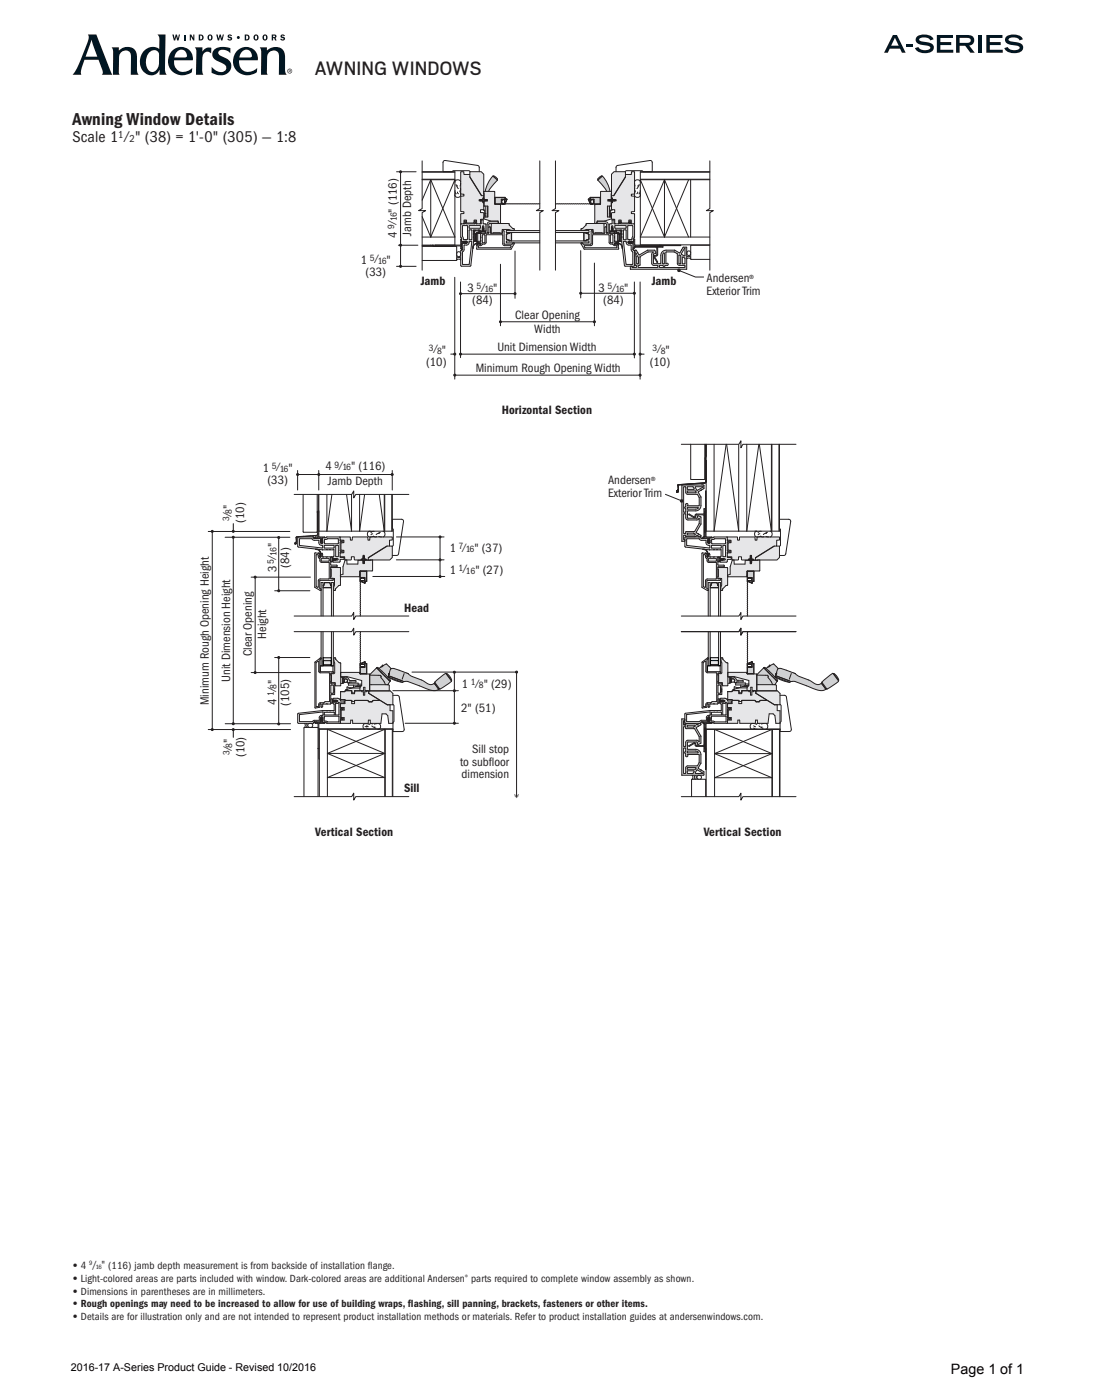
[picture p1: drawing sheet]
<svg xmlns="http://www.w3.org/2000/svg" width="216mm" height="276mm" viewBox="0 0 216 276" stroke-linecap="round" stroke-linejoin="round" font-family="sans-serif">
<defs><g id="words">
<text font-size="4.2" fill="#231f20" x="62.1" y="14.8">AWNING WINDOWS</text>
<text font-size="3.5" fill="#231f20" x="14.3" y="24.6">Awning Window Details</text>
<text font-size="3.2" fill="#231f20" x="14.3" y="28.1">Scale 1 ⁄&quot; (38) = 1'-0&quot; (305) — 1:8</text>
<text font-size="2.8" x="187.5" y="271.1">Page 1 of 1</text>
<g font-size="2.5" fill="#231f20">
<text x="78.3" y="47" transform="rotate(-90 78.3 47)">4 ⁄ &quot; (116)</text>
<text x="81.1" y="46.5" transform="rotate(-90 81.1 46.5)">Jamb Depth</text>
<text x="71.2" y="52">1 ⁄ &quot;</text>
<text x="72.1" y="54.5">(33)</text>
<text x="83" y="56.3">Jamb</text>
<text x="92.2" y="57.6">3 ⁄ &quot;</text>
<text x="118" y="57.6">3 ⁄ &quot;</text>
<text x="128.5" y="56.3">Jamb</text>
<text x="139.3" y="55.7">Andersen</text>
<text x="139.3" y="58.2">Exterior Trim</text>
<text x="93.1" y="60.1">(84)</text>
<text x="101.6" y="62.9">Clear Opening</text>
<text x="105.3" y="65.7">Width</text>
<text x="118.9" y="60.1">(84)</text>
<text x="85.8" y="69.7">⁄&quot;</text>
<text x="98.1" y="69.2">Unit Dimension Width</text>
<text x="129.9" y="69.7">⁄&quot;</text>
<text x="84" y="72.2">(10)</text>
<text x="93.8" y="73.5">Minimum Rough Opening Width</text>
<text x="128.1" y="72.2">(10)</text>
<text x="98.9" y="81.7">Horizontal Section</text>
<text x="51.8" y="93.1">1 ⁄ &quot;</text>
<text x="52.7" y="95.5">(33)</text>
<text x="64.2" y="92.8">4 ⁄ &quot; (116)</text>
<text x="64.7" y="95.6">Jamb Depth</text>
<text x="113.7" y="95.6">Andersen</text>
<text x="119.9" y="95.6">Andersen</text>
<text x="45.6" y="101.7" transform="rotate(-90 45.6 101.7)">⁄&quot;</text>
<text x="113.7" y="98">Exterior Trim</text>
<text x="119.9" y="98">Exterior Trim</text>
<text x="48.2" y="103.2" transform="rotate(-90 48.2 103.2)">(10)</text>
<text x="54.5" y="113" transform="rotate(-90 54.5 113)">3 ⁄ &quot;</text>
<text x="57" y="112" transform="rotate(-90 57 112)">(84)</text>
<text x="88.7" y="113.2">1 ⁄ &quot; (27)</text>
<text x="88.7" y="108.9">1 ⁄ &quot; (37)</text>
<text x="52.5" y="126" transform="rotate(-90 52.5 126)">Height</text>
<text x="79.7" y="120.8">Head</text>
<text x="49.7" y="129.5" transform="rotate(-90 49.7 129.5)">Clear Opening</text>
<text x="45.4" y="134.5" transform="rotate(-90 45.4 134.5)">Unit Dimension Height</text>
<text x="91.1" y="135.7">1 ⁄&quot; (29)</text>
<text x="161.2" y="135.7">1 ⁄&quot; (29)</text>
<text x="41.1" y="139.1" transform="rotate(-90 41.1 139.1)">Minimum Rough Opening Height</text>
<text x="54.5" y="139.1" transform="rotate(-90 54.5 139.1)">4 ⁄&quot;</text>
<text x="57" y="139.2" transform="rotate(-90 57 139.2)">(105)</text>
<text x="90.9" y="140.4">2&quot; (51)</text>
<text x="45.7" y="147.9" transform="rotate(-90 45.7 147.9)">⁄&quot;</text>
<text x="48.2" y="149.4" transform="rotate(-90 48.2 149.4)">(10)</text>
<text x="93.1" y="148.6">Sill stop</text>
<text x="90.7" y="151.1">to subfloor</text>
<text x="91" y="153.6">dimension</text>
<text x="79.7" y="156.3">Sill</text>
<text x="149.6" y="156.3">Sill</text>
<text x="62.2" y="164.9">Vertical Section</text>
<text x="138.8" y="164.9">Vertical Section</text>
</g>
<g font-size="2.1" fill="#231f20">
<text x="23.3" y="27.3">1</text>
<text x="25.5" y="28.1">2</text>
<text x="147.7" y="55.7">®</text>
<text x="122" y="95.6">®</text>
<text x="128.3" y="95.6">®</text>
<text x="14.3" y="250.5">• 4 / &quot; (116) jamb depth measurement is from backside of installation flange.</text>
<text x="14.3" y="255.4">• Dimensions in parentheses are in millimeters.</text>
<text x="14.3" y="257.9">• Rough openings may need to be increased to allow for use of building wraps, f</text>
<text x="14.3" y="252.9">• Light-colored areas are parts included with window. Dark-colored areas are additional Andersen parts required to complete window assembly as shown.</text>
<text x="80.4" y="257.9">lashing, sill panning, brackets, fasteners or other items.</text>
<text x="14.3" y="260.4">• Details are for illustration only and are not intended to represent product installation methods or materials. Refer to product installation guides at andersenwindows.com.</text>
</g>
<text font-size="2.1" x="14" y="270.5">2016-17 A-Series Product Guide - Revised 10/2016</text>
<g font-size="1.9" fill="#231f20">
<text x="77.7" y="45.2" transform="rotate(-90 77.7 45.2)">9</text>
<text x="78.3" y="43.6" transform="rotate(-90 78.3 43.6)">16</text>
<text x="72.9" y="51.5">5</text>
<text x="74.5" y="52">16</text>
<text x="94" y="57.1">5</text>
<text x="95.5" y="57.6">16</text>
<text x="119.8" y="57.1">5</text>
<text x="121.4" y="57.6">16</text>
<text x="84.6" y="69.2">3</text>
<text x="86.2" y="69.8">8</text>
<text x="128.7" y="69.2">3</text>
<text x="130.3" y="69.8">8</text>
<text x="53.6" y="92.5">5</text>
<text x="55.1" y="93.1">16</text>
<text x="65.9" y="92.3">9</text>
<text x="67.5" y="92.8">16</text>
<text x="45.7" y="101.3" transform="rotate(-90 45.7 101.3)">8</text>
<text x="45.2" y="102.8" transform="rotate(-90 45.2 102.8)">3</text>
<text x="54" y="111.2" transform="rotate(-90 54 111.2)">5</text>
<text x="54.5" y="109.8" transform="rotate(-90 54.5 109.8)">16</text>
<text x="90.4" y="112.6">1</text>
<text x="90.4" y="108.4">7</text>
<text x="91.8" y="108.9">16</text>
<text x="91.9" y="113.2">16</text>
<text x="54" y="137.4" transform="rotate(-90 54 137.4)">1</text>
<text x="54.5" y="135.9" transform="rotate(-90 54.5 135.9)">8</text>
<text x="92.8" y="135.2">1</text>
<text x="94.4" y="135.7">8</text>
<text x="162.9" y="135.2">1</text>
<text x="164.5" y="135.7">8</text>
<text x="45.2" y="149" transform="rotate(-90 45.2 149)">3</text>
<text x="45.8" y="147.5" transform="rotate(-90 45.8 147.5)">8</text>
</g>
<g font-size="1.3" fill="#231f20">
<text x="17.6" y="249.6">9</text>
<text x="18.9" y="250.4">16</text>
<text x="91.7" y="252.4">®</text>
</g>
</g></defs>
<g fill="#e6e6e8">
<path d="M85.9 48.4h4.9l.1-1.2 .1 .5h.5h-.1l.2-.1 .3 .1-.2-.1h.2l.2 .2-.2 .2h-.2l.2-.1h-.9v.8l.2 .2-.2 .1 .2 .2-.2 .1-.2-.3v-.5h-4.9z"/>
<path d="M92.6 33.9h2.3l.5 .5v4.2h-.4l-2.4-3.7z"/>
<path d="M90.8 33.9h.6l.1 .5h1.1v.6l2.3 3.6h.5v.4h-.2v.4h-.7v.3h.6l.1 .3h.2v1.3l-.7 .1v.5l.7 .1v1.2l-.7 .1v.7l-.1 .2h-.6v-.8h-.5l-.1 .6h-1.4v-.6h-.5v.8h-.7v-2l.7-.1v-.3l-.7-.1v-3h.7v-.4h-.7z"/>
<path d="M96.2 43.9l.3-.1h1.7z"/>
<path d="M96.2 43.9h2v.2h-1.7l-.1 1.8h-.3l-.1-1.6z"/>
<path d="M96.9 44.1h3.4l.1 .3 .7 .7h.3v.3h-.6l-.5-.1h-1.3l-.1 .7h-.3v-.1l-1.6 .1z"/>
<path d="M117.8 43.8h1.8l.2 .1 .1 .4v1.6h-.3l-.1-1.8h-1.8z"/>
<path d="M115.6 44.1h3.4l.1 1.8-.4 .1v-.1h-1.4v.1h-.2l-.2-.7-2.3 .1v-.3h.3l.6-.7z"/>
<path d="M123.3 34.4h1.2v-.5h.6v4.4h-.6v.4h.6v3l-.6 .1v.3l.6 .1v2h-.6v-.8h-.5v.6h-1.5v-.6h-.5v.8h-.7l-.1-.2v-.7l-.6-.1v-1.2l.6-.1v-.5l-.6-.1v-1.3h.2v-.3h.7v-.3h-.7v-.4h-.2v-.4h.4l2.3-3.6z"/>
<path d="M120.6 34.4l.5-.5h2.2v1l-2.3 3.7h-.4z"/>
<path d="M120.2 42.1h.2v.7h-.2z"/>
<path d="M120.2 40.6l.4 .1 .1 .7-.3 .1v1.1v-.5h-.2z"/>
<path d="M119.8 40.6h.4v2.2h-.4z"/>
<path d="M122.4 45.9v1.8l-.1-.2v-1.4z"/>
<path d="M122.1 46.3h.2v1.1h-.2z"/>
<path d="M122.1 46.3l.1 .5-.1 .7z"/>
<path d="M122 46.3l.1 1.2z"/>
<path d="M121.8 46.1h.2v1.6l-.2-.1z"/>
<path d="M121.4 45.4h1.2v2.3h-.2v-2.1l-.8-.1v.3h.3v.2h-.3l-.2-.2z"/>
<path d="M121.2 46.1h.6v1.5h-.7z"/>
<path d="M94.2 46.1h.6v1.5h-.6z"/>
<path d="M93.9 46.1h.3v1.6h-.3z"/>
<path d="M93.5 45.9l.2 .2v1.4l-.1 .2z"/>
<path d="M93.9 46.3v1.2z"/>
<path d="M93.9 46.3v1.2l-.1-.7z"/>
<path d="M93.7 46.3h.1v1.1h-.1z"/>
<path d="M93.3 45.4h1.1l.2 .2-.2 .4h-.3v-.2h.3v-.3l-.8 .1-.1 2.1h-.1z"/>
<path d="M95.6 42.1h.2v.7h-.2z"/>
<path d="M95.8 40.6h.3v2.2h-.3z"/>
<path d="M95.4 40.7l.4-.1v1.5h-.2v.5v-1.1l-.3-.1z"/>
<path d="M123.9 47.8l.2-.2 .2 .1h-.2l.3-.1 .5 .1 .2-.5 .1 1.2h4.9l-4.9 .1-.1 .4a.16 .16 0 0 1-.1 .2 .16 .16 0 0 1-.2-.1l.2-.1v-1h-.9l.2 .1h-.2z"/>
<path d="M94.8 46.1l1.6-.1 .1-1.2h.2l.1 1.2h2.2l.1-.4 .2-.1 .1 2.7h1.5l.3-.3h.2v.2l-.7 1.1h-6.7l.1-1 .7-.1-.1-.2-.6 .1 .1-.4h.6zM95.9 46.3l-.1 1.7-.7 .2-.2 .2-.5 .1-.1 .4h6.3l.2-.3-.1-.1h-1.3l-.2-.2-.1-2zM95.1 46.3v1.5l.4 .1 .1-1.5z"/>
<path d="M116.6 45.5l.3 .1 .1 .4h2.2v-1.2h.3l.1 1.2 1.6 .1-.1 1.5h.7v.4l-.6-.1-.1 .2 .7 .1 .2 .9-6.8 .1-.6-1.2 .2-.1 .2 .3h1.5zM116.9 46.3l-.1 2-.3 .2h-1.3l.2 .4 6.2-.1v-.3l-.5-.1-.3-.2-.6-.2-.1-1.7zM120.4 46.3v1.5l.4 .1v-1.5z"/>
<path d="M120.7 43.3l.4 .1 .1 .7h.9v-.4a.15 .15 0 0 1 .1-.2 .15 .15 0 0 1 .2 .1 .15 .15 0 0 1-.1 .2l.1 .3h1.7v-.3a.15 .15 0 0 1 0-.3 .15 .15 0 0 1 .2 .1 .15 .15 0 0 1 0 .2l.1 .3h.6l.1 .1v2.5l-.2 .8h-1l-.1 .3 .2 .2h.8v1.2l.3 .3v2.8l-.1 .2h-1.7l-.2-.2-.5-4.7v-2.2l-1.2-.1-.2 .2h-.3v-.7l-.2-.3-.2 .3 .1 .7h-.4v-1.3l.5-.1zM123 47.6l.4 4.5h1.3l.1-2.4-.3-.4-.1-1h-.4a.74 .74 0 0 1-.6-.7zM123.8 44.5v2.6l.7 .1 .3-.6v-2.1zM123 45.3l-.1 1.9h.5l.1-1.8zM121.2 44.5l.1 .5 2.2-.1-.1-.4z"/>
<path d="M90.9 44.2l.7-.1 .1-.3a.15 .15 0 0 1 0-.2 .15 .15 0 0 1 .2 0 .15 .15 0 0 1 0 .2v.3h1.7v-.4a.15 .15 0 0 1 .1-.2 .15 .15 0 0 1 .2 .1 .15 .15 0 0 1-.1 .2l.1 .3h.9l.1-.7h.4v.7l.5 .1v1.2l-.1 .2-.3-.1 .1-.6-.2-.4-.2 .4v.7h-.3l-.2-.3-1.3 .1 .1 2.2-.5 4.7-.2 .2h-1.7l-.1-.1v-2.9l.3-.3v-1.2h.8l.2-.2-.1-.2-1.1-.1v-.5l-.1-.3zM91.6 48.3l-.1 1-.3 .4v2.4h1.3l.6-4.4-.5-.1a.68 .68 0 0 1-.6 .7zM91.3 44.5l-.1 2.1 .2 .6h.8v-2.7zM92.6 45.3l-.1 1.9 .5 .1 .1-1.9zM92.6 44.5v.5l2.2-.1-.1-.4z"/>
</g>
<g fill="#d0d1d3">
<path d="M118.1 35.1a.54 .54 0 0 1 .7-.3l-.9 .7z"/>
<path d="M97.2 34.8l.9 .7-1.2 1.4-.6 .8h-.6l.5-1.6z"/>
<path d="M97.2 34.8a.93 .93 0 0 1 .9 .7z"/>
<path d="M117.9 35.5l.9-.7 .9 1.3 .6 1.6h-.7l-.5-.8z"/>
<path d="M125.2 48.6l5.6 .1-1.1 .1v1.5l-.6 .3 .6 1.1-.1 .1-.7-1.1 .1-.3 .5-.1v-1.5h-4.3z"/>
<path d="M97.6 38.9h2v.4h-.7l-.1 1-1.2-.1z"/>
<path d="M125.2 49.4h.3l.5 .9 1.7-.9h1.4l.2 .5-.5 .3 .1 1.8h1.4v-1.6a1.04 1.04 0 0 1 1-1.1h1.7l1 .6 .7-1.1h.7v4.3h-11.1v-.6h.3l.1 .3 .8-.1v-.3l-.3-.2v-1.7l.3-.4-.3-.2zM131.3 49.7v2.3a.23 .23 0 0 1 .4 0 .23 .23 0 0 1-.1 .4l-.7 .1-.3-.1h-.5l-.1 .3h5v-.3l-1.1-.1-.3-.2-.1-2.1-.6-.3zM126.2 50.6v1.7l-.4 .1 .1 .4 3.8-.1v-.3l-.9-.1-.3-.2v-2l.3-.4h-1zM125.6 50.5l-.1 1.4 .3 .1 .1-1.2zM134.6 50.7l-.1 1.3h.5v-1.1zM130.8 49.9l-.2 .5 .1 1.6h.3v-2zM133.9 50.3v1.6l.2 .1 .1-1.5zM135 48.9l-.7 1.2 .6 .4z"/>
</g>
<g fill="#e6e6e8">
<path d="M95.2 44.9h.1v.7l.4 .1-.1 .3-.8-.1v-.2l.4-.1z"/>
<path d="M120.7 44.8l.1 .1v.7l.4 .1-.1 .3-.8-.1v-.2l.4-.1z"/>
</g>
<path d="M116.4 38.9h1.9l.1 1.3h-1.3v-.9h-.7z" fill="#d0d1d3"/>
<g fill="#e6e6e8">
<path d="M95.4 37.8h2.1l.1 2.5 1.1 .1v3.7h-.3l-.2-.5h-1.5l-1.3-.4v-.4h.8v-2.1l-.7-.1v-.9l.6-.1v-.2l-.6-.1z"/>
<path d="M118.4 37.8h2.2l-.1 1.5-.7 .1v.2l.7 .1v.9l-.7 .1v2.1h.8v.4l-1.4 .4h-1.4l-.2 .5h-.2l-.1-3.7 1.1-.1z"/>
<path d="M99.8 45.5h6.6v.4h-5.6v1.7h5.6v.3h-6.6v-.3l.6-.1v-.1a.72 .72 0 0 1-.6-.7 .72 .72 0 0 1 .6-.7v-.1h-.6z"/>
<path d="M109.5 45.5h6.6l.1 .4h-.7l.3 .1a.72 .72 0 0 1 .4 .8 .72 .72 0 0 1-.6 .6l-.1 .1h.6v.4h-6.6v-.4h5.7l-.1-1.6h-5.6z"/>
</g>
<g fill="none" stroke="#231f20" stroke-width=".2">
<path d="M78.2 33.9h3.8M79 33.9v18.6M83.2 33.9h6.5v2M83.2 31.7v9.5l-.7 .4h1.4l-.7 .4v11.3M83.2 34h6.5M83.2 35.5h6.5l-4.8 11.3M83.2 35.4h6.5M84.9 35.5l4.8 11.3h-6.5M84.9 35.5v11.3M84.9 35.5l-1.7 4M89.7 38.5v9.9h-6.5M89.7 35.9v2.6"/>
<path d="M89.7 35.9a.6 .6 0 0 1 .6-.4 .6 .6 0 0 1 .5 .4M89.7 37.6v.3l.3 .3M89.8 38l-.1 .5M89.9 36.4l.2 .3M90.1 36.6v.3l.3 .3M90.2 37.9l.2 .3M90.7 37.7l.1 .3a.62 .62 0 0 1-.2 .9 .62 .62 0 0 1-.9-.4M90.7 36.7l.1-2.8h.6l.1 .5h1.1v.6l2.3 3.6h.5v.4h-.2v.4h-.3M90.7 37.1l.1 .3-.1 .3M90.8 36.2v2.1h.7v.4h-.7v3l.7 .1v.3l-.7 .1v2h.7v-.8h.5v.6h1.4l.1-.6h.5v.8h.6l.1-.2v-.7l.7-.1v-1.2l-.7-.1v-.5l.7-.1v-1.3h-.2v-.3h-.7v-.3h.3M92.6 34.4v-.5h2.3l.5 .5v4.2M92.6 34.9l2.4 3.7"/>
<path d="M92.7 33.9l-.2-.2h-3.2l-.2 .2h-1.8l.1-2 .4-.2 6.4 1 .3 .3v.9M94.7 39.4v.2M94.7 39.6h.6v.3h.1M94.7 39.6h.1M94.7 39.4h.6v-.3h.1v.3h.5M94.8 39.6h.1M94.8 39.4h.1M94.8 39.4h-.1M94.9 39.6h.1M95 39.6h.1M95 39.4h.1M95 39.4h-.1"/>
<path d="M95.4 39.9v.1M95.4 39.2l.1 .2M95.4 39v.1M95.6 39.4h.1M95.6 39.6h.1M95.7 39.6h-.1M95.8 39.6h.1M95.8 39.4h.1M95.9 39.4h.1M95.9 39.6h-.1M95.9 39.6h.1M95.9 39.6h-.5v.3"/>
<path d="M95.9 39.4v.2M97.2 34.8l.9 .7M97.2 34.8l-1 1.3-.5 1.6M97.2 34.8a.9 .9 0 0 1 .9 .5M97.6 39l2-.1v.4h.4l-.4 .9M98.1 35.3v.2M98.1 35.5l-1.2 1.4-.6 .8M98.1 35.3h.1M99 39.4h-.1l-.1 .9-1.2-.1M99 39.4h.1l-.2 .3 .1 .5h.4l.1-.5-.2-.3h.1l.1 .3-.1 .6h-.4l-.1-.6zM99.1 39.4h.2M99.4 39.4h.4l-.2 .7"/>
<path d="M99.6 39.3l-.1-.3h-1.9v1.2h1.2l.1-.9h1l-.2 .4M99.8 39.3h.1M99.9 39.3l-.4 .9M106.4 31.7v9.5l-.7 .4h1.4l-.7 .4v11.3M109.5 31.7v9.5l-.7 .4h1.4l-.7 .4v11.3M116.1 39.3h.1M116.1 39.3l.3 .9M116.3 39.3l.1-.3h1.9v1.2h-1.2v-.9h-1v.1M116.5 39.4h.1l-.1 .3 .1 .5h.3l.1-.5-.2-.3h.2l.1 .3-.1 .6h-.5l-.1-.6zM116.5 39.4h-.4l.3 .7M116.6 39.4h.2M117 39.4h.1v.9l1.3-.1"/>
<path d="M117.9 35.3h.1M117.9 35.5l1.2 1.4 .5 .8M117.9 35.4v.1M118.4 39l-2-.1-.1 .4h-.3l.4 .9M118.4 37.8h2.2l-.1 1.5-.6 .1v.2l.6 .1v.9l-.7 .1v2.1h.8v.4l-1.4 .4h-1.4l-.2 .5h-.2l-.1-3.7 1.1-.1zM118.8 34.8l-.9 .7M118.8 34.8l.9 1.3 .6 1.6M118.8 34.8a.9 .9 0 0 0-.9 .5M120 39.4v.2M120 39.4h.6v-.3h.1v.3h.5M120 39.6h.1M120.1 39.6h.1"/>
<path d="M120.1 39.4h.1M120.1 39.4h-.1M120.3 39.6h.1M120.3 39.4h.1M120.4 39.4h-.1M120.6 39v.1M120.9 39.4h.2M120.9 39.4h.1M120.9 39.6h.1M121 39.4h.1M121 39.6h.1M121 39.6h-.1"/>
<path d="M121.1 39.4h.4v.3h-.7v.3h-.2l.1 1.4M121.1 39.4h.1M121.2 39.6h.1M121.2 39.4h.1M121.2 39.6h-.5v.3h-.1v-.3h-.6M121.2 39.4v.2M123.2 33.9l.2-.2h3.2l.2 .2h1.8v-2l-.5-.2-6.4 1-.2 .3v.9M123.3 34.4v-.5h-2.2l-.5 .5v4.2M123.3 34.9l-2.3 3.7M125.1 36.2v2.1h-.6v.4h.6v3l-.6 .1v.3l.6 .1v2h-.6v-.8h-.5v.6h-1.5v-.6h-.5v.8h-.7l-.1-.2v-.7l-.6-.1v-1.2l.6-.1v-.5h-.5M125.1 35.9a.6 .6 0 0 1 .6-.4 .6 .6 0 0 1 .6 .4M125.2 37.1l-.1 .2 .2 .4"/>
<path d="M125.2 36.7l-.1-2.8h-.6v.5h-1.2v.6l-2.3 3.6h-.4v.4h.2v.4h.1M125.2 37.7v.3a.62 .62 0 0 0 .2 .9 .62 .62 0 0 0 .9-.4M125.7 37.9l-.2 .3M125.8 36.6v.3l-.2 .3M126 36.4l-.2 .3M126.2 38l.1 .5M126.2 37.6v.3l-.2 .3M126.3 38.5v9.8M126.3 35.4h13.6M126.3 35.9v2.6M126.3 34h13.6M131 35.5l-4.7 11.3"/>
<path d="M131 35.5l4.8 11.3M131 35.5v11.3M135.8 35.5l-4.8 11.3M136.2 35.5v11.3M139.9 35.5h-13.6l4.7 11.3M139.9 33.9h-13.6v2M140 31.7v9.5l-.7 .4h1.3l-.6 .4v11.3M78.2 52.5h3.8M78.5 48.4h3.9M83.2 42.7l1.7 4.1M83.3 48.5h2l.2 .1M83.3 48.6h2.2"/>
<path d="M85.3 48.4l.2 .1h3.8v.1h-3.8M89.3 48.5h1.5v.5l.3 .3M89.3 48.6l.7 .1v2.6M90 51.3h.1a.55 .55 0 0 1 .7 0M90 51l.1-.1a.55 .55 0 0 1 .7 .1M90 50.1a.4 .4 0 0 1 .4-.4 .4 .4 0 0 1 .4 .4M90 50.3a.4 .4 0 0 0 .4 .3 .4 .4 0 0 0 .4-.3M90 51.3l-6.7 .1M91 49l.2 .2-.1 .1M91 44.2l-.2 .1v2.4l.2 .5M91 47.5l.1 .1h.3M91 47.2v.5h.5v-.1"/>
<path d="M91 47.2h-.2v1.2h-4.9v.1M91 49h.1M91.1 49.4l-.3 .1v.8M91.2 44.5l1 .1-.1 2.6h-.8l-.1-.6zM91.5 44.2l.1-.1v-.3a.15 .15 0 0 1 0-.2 .15 .15 0 0 1 .2 0 .15 .15 0 0 1 0 .2l.1 .4h1.6l.1-.4a.15 .15 0 0 1 0-.2 .15 .15 0 0 1 .2 0 .15 .15 0 0 1 0 .2v.3l.2 .1M91.5 48l-.3 .1-.1 1.3M91.5 48l.4-.1-.1 .1M91.5 47.9v.1M91.5 47.9h.1M91.5 47.9h-.5v.8l.2 .2-.2 .1M91.5 47.6h.1M91.5 48.4h.4a.8 .8 0 0 0 .7-.8l.4 .1-.6 4.5-1.2-.1v-2.4l.3-.4z"/>
<path d="M91.6 47.6h-.1M91.6 47.6h.1M91.6 48h.2M91.8 47.6h-.2M91.8 48h.1M91.8 47.6l.1 .1-.3-.1M91.9 47.6h-.1M91.9 47.6l.2 .2-.2 .2M91.9 47.6l.2 .2v.2h-.2M92.5 45.4h.5v1.9l-.5-.1zM92.5 44.5h2.2v.5h-2.1zM93.4 47.7h.1"/>
<path d="M93.4 47.7l-.6 4.8h-1.9l-.1-2.2M93.5 45.9l.2 .2v1.4l-.2 .2M93.7 47.4h.1M93.7 46.3h.2M93.7 45.5l-.2 .2v2M93.7 45.4l-.3 .3M93.7 45.5h.7v.3h-.3v.2h.3M93.7 45.5h.1M93.8 47.4h.1M93.9 47.4l-.1 .3h.3M93.9 46.3v1.2l-.1-.7zM93.9 47.5v.1"/>
<path d="M93.9 46h.4M93.9 46h.1M93.9 46.1v1.6M93.9 46v.1M94.1 46h-.3l.1 .3v-.2M94.1 48.2h.1M94.2 48.2h-.1M94.2 48.2l-.1 .1M94.2 48.2h.5M94.3 46h.1M94.3 46v.1M94.4 46h.1"/>
<path d="M94.4 48h.1M94.4 48l.1 .1M94.4 48l.4-.1-.1 .3M94.4 45.4l.2 .2-.2 .4M94.4 48v.1M94.4 46v.1M94.6 47.9l.1 .2M94.6 44.2l.3-.1v-.7h.3l.1 .7 .5 .2v1.2l-.2 .1M94.6 47.9l.2 .2M94.7 48.1h-.6v-.4l-.1 .3h-.2l-.5 .5v.5a.83 .83 0 0 1 .6-.9l.1 .1 .1 .3M94.8 48.1h.1M94.7 48.2h.1"/>
<path d="M94.8 47.6h-.6l-.1 .4h.3M94.8 46.1v1.5M94.8 47.4v.2M94.8 48.1l-.1 .1M94.8 46.2l-.6-.1v1.5h-.3M94.8 46.7v.3M94.8 45.7h.3a.38 .38 0 0 1 .6 .2l-.8 .1zM94.9 45.6l-.3-.2h-1.3l.1 2.3M94.9 45.6a.21 .21 0 0 0-.2 .2 .21 .21 0 0 0 .2 .2M95.1 45.6h.1M95.1 48.2h.1M95.1 45.4v.2"/>
<path d="M95.1 46.3l.5 .1-.1 1.5-.4-.1zM95.2 45l-.1 .2 .1-.1M95.2 45.4l-.1 .1M95.2 45.4h.1M95.2 45.1h.1M95.2 45.1v.3M95.2 45.6h.1M95.2 45.3l-.1 .2M95.2 45.4v.2M95.2 45h.1M95.2 45.6h-.3M95.3 41.4l.3 .1v1.1"/>
<path d="M95.3 45.1l-.1-.3v.3M95.3 45.1v.3M95.3 45.6h.2M95.3 45l.1 .2-.1-.1M95.3 45.3l.1 .2M95.3 45.4v.2M95.3 45.1h.1M95.3 45.4h.1M95.3 45.4l.1 .1M95.4 45.4v-.5l-.1-.3-.2 .3v.5M95.4 45.5v.1M95.4 45.5h.1"/>
<path d="M95.4 40.7h.1M95.4 45.7h.1M95.5 45.6h.1M95.6 45.6a.21 .21 0 0 1 .2 .2 .21 .21 0 0 1-.2 .2M95.8 40.7v2.1M95.8 42.1h-.2v.7M95.9 46.3h3.2l.1 2 .2 .2h1.3l.1 .1-.2 .3h-6.3l.1-.4 .5-.1 .2-.2 .7-.2zM96.1 40.7v2.1M96.2 40.7v2.1M96.4 44.9v1.1l-1.6 .1M96.4 44.9l.3-.1 .1 1.2h2.2l.1-.5 .3 .1v2.6h1.5l.3-.3h.2v.2M96.9 44.1h-.5v.8"/>
<path d="M97 44.1h3.3l.1 .3 .7 .7 .3 .1-.1 .2-2.3-.1-.1 .7M97 44.1l-.1 .1 .1 1.8M97.2 46v-.1h1.4v.1M97.5 40.2l1.2 .2v3.7h-.3l-.2-.5h-1.5l-1.3-.4v-.4h.8M97.6 40.2l-.1-2.4h-2.1v1.5l.7 .1v.2l-.7 .1v.9l.8 .1M98.2 44.1v-.3h-1.7l-.3 .1-.2 1.9 .4 .1M99.5 40.2l.1 .1M99.5 40.2v-.2v.2M99.5 40.2h.1M99.6 40.2h.1M99.6 40.2v.1M100.4 46l-.6 .2v1l.6 .2"/>
<path d="M100.4 47.4h.1M100.4 46h.1M100.4 47.4l.1 .1M100.5 47.5h-.7v.4h6.6M100.5 45.9h5.9M100.5 45.9l-.1 .1M100.5 47.5h5.9M100.8 45.9h.1M100.8 45.9v1.6M100.8 45.9h-.4l-.5 .3v1l.6 .3h.3M100.8 47.5h.1M100.8 46v1.5"/>
<path d="M101.4 48.1l-.7 1.1h-6.7l.1-.9M101.4 48.1h.1M106.4 45.5h-6.6v.4h.7M106.4 40.2l-6.8 .1M109.5 40.2l6.9 .1M109.6 45.9h5.9M109.6 47.5h5.9M109.6 45.5h6.5v.4h-.6M114.6 48.1h.1M114.6 48.1l.6 1.1h6.7l-.1-.9M114.8 45.1h-.2v.3l2.3-.1 .2 .7M115.2 45.9h.3l.6 .3v1l-.6 .3h-.4z"/>
<path d="M115.2 45.9v1.6M115.5 45.9l.1 .1M115.5 47.5h.6v.4h-6.5M115.6 46h.1M115.6 47.4l-.1 .1M115.6 47.4h.1M115.6 46l.5 .3v.9l-.5 .2M116.4 40.2v.1M116.4 40.2h.1M116.5 40.2l-.1-.2v.2M116.5 40.2h.1M116.5 40.2l-.1 .1"/>
<path d="M116.9 46.3h3.2l.1 1.7 .6 .2 .3 .2 .5 .1v.3l-6.2 .1-.2-.4h1.3l.3-.2zM117.3 46v-.1h1.4v.1M117.7 44.1l.1-.3h1.6l.4 .1 .1 1.9-.3 .1M119 44.1l.1 .1-.1 1.8M119 44.1h-3.4l-.1 .3-.7 .7M119 44.1l.5 .1 .1 .7M119.6 44.9v1.1l1.6 .1M119.6 44.9l-.4-.1v1.2h-2.2l-.2-.5-.2 .1-.1 2.6h-1.5l-.2-.3h-.2v.2M119.8 40.7v2.1M120.2 42.1h.2v.7M120.2 40.7v2.1M120.3 45.7h.7a.15 .15 0 0 1 .2 .1 .15 .15 0 0 1-.2 .2h-.7z"/>
<path d="M120.4 46.3l.4 .1v1.5l-.4-.1zM120.4 45.6h.1M120.4 45.6a.21 .21 0 0 0-.2 .2 .21 .21 0 0 0 .2 .2M120.4 40.7h.2M120.5 45.7h.1M120.5 45.6h.1M120.6 45.4l-.1-.5 .2-.3 .2 .3-.1 .5M120.6 45.5l-.1 .1M120.6 45.5h.1M120.6 45.6h.2M120.6 45.4v.1M120.6 45.1l.1-.3 .1 .3"/>
<path d="M120.6 45.1v.3M120.6 45.6h-.1M120.6 45v.2v-.1M120.6 45.3v.2M120.6 45.1h.1M120.6 45.4v.2M120.7 41.4l-.3 .1v1.1M120.8 45.1h.1M120.8 45.4h.1M120.8 45.6h.2M120.8 45.1v.3M120.8 45.3v.2"/>
<path d="M120.8 45.4v.2M120.8 45h.1M120.8 45.4v.1M120.8 45v.2v-.1M120.8 45.4l.1 .2M120.8 48.2h.1M121 45.6a.21 .21 0 0 1 .2 .2 .21 .21 0 0 1-.2 .2M121 45.6l.3-.2h1.3v2.3M121.2 46.2l.6-.1v1.5h.2M121.2 46.7v.3M121.2 48.1v.1M121.2 46.1v1.5"/>
<path d="M121.2 47.6h.5l.1 .2M121.2 47.4v.2M121.2 48.1h.1M121.2 48.2h.1M121.2 48.2h.6M121.2 48.1h.6l.1-.4v.3h.3l.4 .5 .1 .5a.83 .83 0 0 0-.6-.9l-.2 .1v.3M121.3 44.5h2.1v.5h-2.1zM121.3 47.9l-.1 .2M121.3 44.2l-.2-.1-.1-.7h-.3v.7l-.6 .2v1.2l.3 .1M121.3 47.9v.2M121.6 46v.1M121.6 48h.1"/>
<path d="M121.6 45.4l-.2 .4 .2 .2M121.6 48l-.1 .1M121.6 48l-.4-.1v.3M121.6 48h.2M121.6 48l-.2 .1M121.6 46h.1M121.8 48.2v.1M121.8 48.2h.1M121.9 48.3v.1M121.9 48.5h.1M121.9 46h.2v.2l-.1-.2M122 44.2l.1-.1v-.3a.15 .15 0 0 1 0-.2 .15 .15 0 0 1 .3 0 .15 .15 0 0 1-.1 .2l.1 .4h1.6l.1-.4a.15 .15 0 0 1 0-.2 .15 .15 0 0 1 .2 0 .15 .15 0 0 1 0 .2v.3l.2 .1"/>
<path d="M122 47.5l.2-.7-.1-.5-.1 1.3M122 46v1.7M122 46h-.4M122.1 47.4h.1M122.1 46.3h.2M122.1 47.4h.2M122.1 47.4v.3h-.3M122.2 45.5h-.6v.3h.3v.2h-.3M122.2 45.5h.1M122.3 45.5l.1 .2v2M122.3 45.4l.3 .3M122.4 47.7h.2"/>
<path d="M122.4 45.9l-.1 .2v1.4l.1 .2M122.6 47.7l.6 4.8h1.9v-3l-.2-.1M123 45.4h.4v1.9l-.5-.1zM123 47.6h.4a.74 .74 0 0 0 .6 .8h.4l.1 .9 .3 .4-.1 2.5-1.3-.1zM123.8 44.5l1 .1v2l-.3 .7-.7-.1zM124.1 48h.1M124.1 47.6l-.2 .2 .2 .2M124.1 47.6h-.2l-.1 .3 .3 .1M124.1 47.6h.1zM124.1 48h.1zM124.2 47.6l-.1 .1 .3-.1M124.4 48h-.2"/>
<path d="M124.4 47.6h-.3M124.4 47.6h.1M124.4 48h.2l-.2-.1h.6v1l-.2 .1a.17 .17 0 0 0 .3 .1 .17 .17 0 0 0 0-.2l.1-.4h4.9M124.4 48l-.3-.1 .1 .1M124.4 48l.4 .1 .1 1.3M124.5 47.6h.1M124.5 47.6l-.1 .1h.6v-.5h.1l.1 1.2h4.9v.1M124.8 49.2l.1 .1M125 44.2l.1 .1v2.5l-.2 .8h-.4M125.2 48.6l5.6 .1-1.1 .1v1.5l-.6 .3 .6 1.1-.1 .1-.7-1.1 .1-.3 .5-.1-.1-1.5h-4.2zM125.6 50.5h.1l.2 .3-.1 1.2h-.3zM125.8 49.9h.1"/>
<path d="M126 48.5l8.2-.1v.1h-3.9l-.2 .1h-4.1zM126.2 50.6l1.6-.9h1l-.3 .4v2l.3 .2 .9 .1v.3l-3.8 .1-.1-.4 .4-.1zM126.3 48.3h13.7M126.3 46.8h13.6M129.7 48.8h.1M130.8 49.9l.2 .1v2l-.3 .1-.1-1.7zM131.3 49.7h1.6l.6 .3 .1 2.2 .3 .2h1.1v.3h-5l.1-.3h.5l.3 .1 .7-.1a.23 .23 0 0 0 .1-.4 .23 .23 0 0 0-.4 0zM133.9 50.3l.3 .2-.1 1.5h-.2zM134.4 49.3l.3-.5h.7v4.3h-11.1v-.6h.3l.1 .3 .8-.1v-.3l-.3-.2v-1.7l.3-.4-.3-.2v-.5h.3l.2 .5M134.4 49.3l-.4 .6-1-.5h-1.7a1.04 1.04 0 0 0-1 1v1.6h-1.4l-.1-1.8 .5-.3-.2-.5h-1.4l-1.6 .9-.3-.4M134.4 49.3h.1M134.6 50.7l.4 .3v1h-.5z"/>
<path d="M135 48.9v1.6l-.7-.4zM135.4 51.1a.54 .54 0 0 1 .8 0M135.4 50.7l.5-.1 .3 .1M136.2 49.9a.38 .38 0 0 0-.4-.4 .38 .38 0 0 0-.4 .3v.3a.38 .38 0 0 0 .4 .3 .38 .38 0 0 0 .4-.3M136.2 51.1l.1 .1h3.7M139.9 48.4h-3.7v2.7"/>
</g>
<circle cx="79" cy="52.5" r=".2" fill="#231f20"/>
<circle cx="79" cy="52.5" r=".2" fill="none" stroke="#231f20" stroke-width=".2"/>
<circle cx="79" cy="48.4" r=".2" fill="#231f20"/>
<circle cx="79" cy="48.4" r=".2" fill="none" stroke="#231f20" stroke-width=".2"/>
<circle cx="79" cy="33.9" r=".2" fill="#231f20"/>
<circle cx="79" cy="33.9" r=".2" fill="none" stroke="#231f20" stroke-width=".2"/>
<circle cx="133.9" cy="53.3" r=".35" fill="#231f20"/>
<path d="M133.9 53.4l3.2 1.3h1.7" fill="none" stroke="#231f20" stroke-width=".2"/>
<circle cx="90.8" cy="69.9" r=".2" fill="#231f20"/>
<g fill="none" stroke="#231f20" stroke-width=".2">
<path d="M90.8 55.6v15M89.7 74h36.5M90.8 69.9h34.3"/>
<circle cx="90.8" cy="69.9" r=".2"/>
</g>
<circle cx="125.1" cy="69.9" r=".2" fill="#231f20"/>
<g fill="none" stroke="#231f20" stroke-width=".2">
<path d="M98.7 52.1v12.2M125.1 55.6v15M98.7 63.5h18.5"/>
<circle cx="125.1" cy="69.9" r=".2"/>
</g>
<circle cx="98.7" cy="63.5" r=".2" fill="#231f20"/>
<g fill="none" stroke="#231f20" stroke-width=".2">
<path d="M117.2 51.9v12.4"/>
<circle cx="98.7" cy="63.5" r=".2"/>
</g>
<circle cx="117.2" cy="63.5" r=".2" fill="#231f20"/>
<circle cx="117.2" cy="63.5" r=".2" fill="none" stroke="#231f20" stroke-width=".2"/>
<circle cx="114.5" cy="57.9" r=".2" fill="#231f20"/>
<circle cx="114.5" cy="57.9" r=".2" fill="none" stroke="#231f20" stroke-width=".2"/>
<circle cx="125.1" cy="57.9" r=".2" fill="#231f20"/>
<g fill="none" stroke="#231f20" stroke-width=".2">
<path d="M114.5 57.9h10.6M114.5 49.5v9.3"/>
<circle cx="125.1" cy="57.9" r=".2"/>
</g>
<circle cx="101.5" cy="57.9" r=".2" fill="#231f20"/>
<circle cx="101.5" cy="57.9" r=".2" fill="none" stroke="#231f20" stroke-width=".2"/>
<circle cx="90.8" cy="57.9" r=".2" fill="#231f20"/>
<g fill="none" stroke="#231f20" stroke-width=".2">
<path d="M90.8 57.9h10.6M101.5 49.5v9.4"/>
<circle cx="90.8" cy="57.9" r=".2"/>
</g>
<circle cx="89.7" cy="69.9" r=".2" fill="#231f20"/>
<g fill="none" stroke="#231f20" stroke-width=".2">
<path d="M89.7 54.7v20.1M88.9 69.9h.8"/>
<circle cx="89.7" cy="69.9" r=".2"/>
</g>
<circle cx="89.7" cy="74" r=".2" fill="#231f20"/>
<circle cx="89.7" cy="74" r=".2" fill="none" stroke="#231f20" stroke-width=".2"/>
<circle cx="126.2" cy="69.9" r=".2" fill="#231f20"/>
<g fill="none" stroke="#231f20" stroke-width=".2">
<path d="M126.2 55.6v19.2M126.2 69.9h.8"/>
<circle cx="126.2" cy="69.9" r=".2"/>
</g>
<circle cx="126.2" cy="74" r=".2" fill="#231f20"/>
<circle cx="126.2" cy="74" r=".2" fill="none" stroke="#231f20" stroke-width=".2"/>
<g fill="#e6e6e8">
<path d="M143.5 133.6h.3v1.2h-.3z"/>
<path d="M143.9 133.7h.1v1h-.1z"/>
<path d="M144 133.7l.2 .5-.2 .6z"/>
<path d="M144.8 135.5l.8 .2-.9 .3z"/>
<path d="M144.5 136.1l1-.4h1.8v.5h-1l-.1 .5h-.5v-.5h-1.1z"/>
<path d="M145.7 135.7l.8-.3h1l-.1 .3z"/>
<path d="M146.1 135.1h.9v-.2h.7v.2l-1.6 .5z"/>
<path d="M146.7 135.3l.9-.2v.2l-.2 .1z"/>
<path d="M145 134.8h2v.4h-2z"/>
<path d="M144.1 133.8a.95 .95 0 0 1 1.2 .4h1.1l.1 .3-1.7 .1a.42 .42 0 0 0 0-.5 .42 .42 0 0 0-.6-.1v.6l-.4 .1v-.6z"/>
<path d="M141.5 112.1l2-.1v3.5h-.4l-.6 .7-.1 .3-.3-.1 .2-2.3-.8-.1v-.2h.1z"/>
<path d="M143.4 105.9h2v.7h.4v-.7h3.1v.7h.3l.1-.7h4.4v.7h-.6v1.1h-.5l-3.6 2.3v.5h-.5v-.2h-.3v-.7h-.3v.7h-.3v.2h-1.3l-.1-.6h-.6l-.1 .6h-1.2v-.6h-.8l-.1-.2v-.6h.7v-.5h-.5v-1.5h.5v-.5h-.7z"/>
<path d="M149 110.1l3.7-2.4h1v2.3l-.5 .5h-4.2z"/>
<path d="M139.1 101h.1v4.9l1.2 .1-.6 .2 .1 .5-.1 .3 .1-.2 .1 .2-.2 .2-.2-.2v-.2l.1 .2-.1-.3v-.2l.1 .2v-.6h-1l-.1 .2a.17 .17 0 0 1-.1-.3 .17 .17 0 0 1 .2-.1h.3z"/>
<path d="M141.6 109.9l.3 .1 .1 .3 .7 .1h-.8v.4h-.3z"/>
<path d="M138.4 109.1l.9 .1 .2 .7h.1v-.7l.3 .1 .1 .6h1.5l.1 1.6 1.2 .1-.1 .2-1.2 .1v2.2l.5 .1v.3l-2.6 .1v1.4l.2 .2v.3l-1.2-.7zM138.7 109.4v6.3l.3 .2 .2-1.6 2-.1 .1-3.1-1.7-.2-.2-.7-.3-.2v-.5zM139.7 110.3v.4h1.5v-.5z"/>
<path d="M135.1 106l3-.1 .2 .4h1.2l.1 .1v.7l.1 .1 .3-.1v-1l.8-.2 2.5 .1 .1 .7 .3 .1a.15 .15 0 0 1 .2-.1 .15 .15 0 0 1 0 .3 .15 .15 0 0 1-.2-.1l-.3 .1v1.6l.3 .1a.15 .15 0 0 1 .3 0 .15 .15 0 0 1-.1 .2 .15 .15 0 0 1-.2 0l-.3 .1v.9l.7 .1 .1 .3-.8 .1-.1 .5h-1.2l-.1-.4h.7l.3-.1-.3-.2h-.7v-.3l.2-.2v-1.3l-2.3 .1-4.8-.6-.1-.1zM135.4 106.3l.1 1.3 4.4 .5v-.5a.69 .69 0 0 1-.7-.5v-.5h-1l-.4-.3zM140.3 106.5l.1 .8 2.7-.1-.1-.9h-2.1zM140.3 107.6v.5h1.9v-.5zM142.6 107.6l-.1 2.2h.5l.1-2.1z"/>
<circle cx="144.5" cy="134.3" r=".35"/>
</g>
<g fill="#d0d1d3">
<path d="M150.6 131.8l.1-.1a.49 .49 0 0 0 .7 0l.4-.5 .1 .1 .6-.3 1 .9h.5l2.8 1 .5 .4 2.3 .9 1.3 .8 .5 .1 .6-.3 .8 1.2-.3 .2a5.5 5.5 0 0 1-3.5-.9l-2.2-.8h-.9l-.1 .1a5.1 5.1 0 0 1-2.9-1.1l.4 .7-.1 .2z"/>
<path d="M149.2 133.2l1.4-1.4 2.6 2.7-.4 .6h-3.6z"/>
<path d="M162.1 134.6l2.1-1.7a1.35 1.35 0 0 1 1.1 1.4v.2a5.7 5.7 0 0 1-2.4 1.5l-.9-1.2z"/>
<path d="M138.8 142.8h.2l-.1 5.6-.1-1.1h-1.6l-.2-.6-1.1 .6-.1-.1 1.1-.7 .2 .1 .2 .5 1.5-.1z"/>
<path d="M135.8 101.4l1.1 .6 .3-.6h1.6v-1h.1v5.5l-.1-.1-.1-4.2h-1.4l-.2 .4-.2 .2z"/>
<path d="M147.3 112.7h1.3v2h-.3v-.7h-1z"/>
<path d="M147.3 131.6h1v-.7h.3v2h-1.3z"/>
<path d="M137.4 151.9l1.2 .7h-1.5zM135.5 151.4l1.8 .1-.2 .3h-1.5zM135.5 152.1l1.4 .1-.3 .4h-1zM134.8 147.6l.4 .1v.5l-.2 .2 .2 .7a.23 .23 0 0 0 .4 .1 .23 .23 0 0 0 0-.3h2.2l.1 1.6-.4 .6-2.1 .1-.2 .2v1.1l-.3 .1zM134.8 143.4h.4l.1 .4h1.7l.9 1.5v1l-.4-.3-2 .1-.3 .3v.8h-.4zM135.5 143.1h1.5l.1 .1-.4 .2h-1.1zM135.5 148.2h1.8l.4 .2-2.1 .1zM134.5 141.8v11.1h4.3v-.7l-1.1-.7 .5-.9v-1.7a1.04 1.04 0 0 0-1-1.1h-1.6v-1.3l1.8-.1 .2 .5 .6-.3v-1.4l-.9-1.6 .9-.6v-.2l-.5-.1-.2 .3-.4-.3h-1.8l-.1 .3h-.3l-.1-.7 .2-.2v-.2z"/>
<path d="M134.8 101.4h.4v.8l.3 .4h2l.4-.3v1l-.9 1.6h-1.7l-.1 .4-.4-.1zM134.8 96.1h.4v1.1l.2 .3 2.1 .1 .4 .6-.1 1.6h-2.2a.22 .22 0 0 0 0-.4 .22 .22 0 0 0-.4 .1l-.1 .6 .1 .4v.5l-.3 .1zM135.6 96.9h1.5l.2 .2-1.7 .1zM135.6 96.1h1l.3 .4-1.3 .1zM137.1 96.1h1.6l-1.2 .7zM135.6 100.1h2l.1 .1-.4 .3h-1.7zM135.6 105.2h1.2l.3 .3-1.5 .1zM134.5 95.7v11.1h.5v-.3l-.2-.1 .1-.8h.3l.1 .3h1.8l.4-.3 .2 .3 .5-.1v-.2l-.9-.5 .9-1.7v-1.4l-.5-.2-.3 .5-1.8-.1v-1.4h1.6a1.04 1.04 0 0 0 1-1v-1.7l-.5-1 1.1-.7v-.7z"/>
</g>
<g fill="#e6e6e8">
<path d="M144.4 110.5h.3l.1 .8h2.1v-.7h1v.6h.3v-.6l1.6-.1v2.1l-2.5 .1-.2 1.1h-3.5l-.1-.3 .5-.2v-1.5z"/>
<path d="M138.3 142.5l.2 .1 .2-.2 .2 .2h.7l.1-.9-.1 .2-.1-.2 .3-.2 .1 .2v.2l-.1-.2 .1 .3v.2l-.1-.2v.6l.6 .1-1.2 .1-.1 5-.1-5-.5-.1-.3-.1z"/>
<path d="M149.2 135.1h3.7l.2 .2v1h-3.9z"/>
<path d="M141.6 137.9l.3 .1 .1 .3 .7 .1h-.8v.3l-.3 .1z"/>
<path d="M142.1 129.8h.3l.1 .3 .6 .7 .4 .1-.1 4.4h-.9l-.2-.6-.8-.1v-.2h.1v-1.2h-.1v-.1l.6-.1 .2-.2z"/>
<path d="M143.5 132.7h3.7l.2 .3h1.8v3.4l-.9-.1-.1-.7h-.2l-.1 .7h-.7v-.6a1.22 1.22 0 0 0 .4-1.4l-2.9-.8h-1.2z"/>
<path d="M149 136.4h4.2l.5 .4v2.3a1.62 1.62 0 0 1-1.6-.4l-3.1-1.9z"/>
<path d="M143.4 136.5h.9v-.2h1.2l.1 .6h.6l.1-.5h1.3v.1h.3v.7h.3v-.7l.6-.1 .2 .1v.3l2 1.3v.1h-1.2l-.2 .3h-.5l-.3-.3h-2.6v.3h-.5v-.3l-2.3-.1z"/>
<path d="M143.5 138.9h.8v-.7h1.2l.1 .7h.6l.1-.7h2.4l.3 .3h.6l.3-.3h1.4l1.3 .9h.6v1.1l.5 .1v2.5h-.8l-.2-1.6-.3-.3h-.8l-.2 1.9h-2.1v-.7h-.4v.7h-3.1v-.7h-.4v.7h-2v-.7h.7v-.5h-.5v-1.4l.5-.1v-.4l-.7-.1v-.6z"/>
<path d="M139.6 114.9h.4v.6l.2-.2a.72 .72 0 0 1 .8-.4 .72 .72 0 0 1 .5 .6h.2v-.6h.4v6.7h-.4v-5.7h-1.7v5.7h-.4z"/>
<path d="M135 140.8l4.9-.6 2.2 .1 .1-1.3a.27 .27 0 0 1-.3-.2 .27 .27 0 0 1 .2-.3h.4a.22 .22 0 0 0 .3 0 .22 .22 0 0 0 0-.3 .22 .22 0 0 0-.3 0h-.5v-.3l.9-.1 .5 .2v.3l.8 .1v.3l-.8 .1v1l.5-.1 .1 .2-.6 .2v1.6h.5l.1 .2-.6 .1v.6l-.2 .2h-2.4l-.2-.2h-.5l-.2-.2v-.8l-.1-.1h-.2v.7l-.2 .2h-1.1l-.3 .4h-2.9l-.1-.2zM135.3 141l.1 1.4h2.5l.4-.2h.9v-.6a.62 .62 0 0 1 .7-.4v-.7zM140.2 141.4v.9l.7 .2 2.2-.1v-1.1zM140.2 140.6l.1 .5h1.9v-.5zM142.5 138.8v2.3h.6v-2.5l-.2 .2z"/>
<path d="M138.4 130.7l1.2-.8-.3 .4 .1 2.2 2.6 .1v.2l-.5 .1v1.9l.8 .2v2l-.8 .2v1.7h-1.5l-.1 .6-.2 .1-.1-.6-.2-.1-.1 .7-.8 .1zM138.6 130.8v8.6l.1 .1 .4-.1 .2-.7 2-.3v-5.5l-2-.2-.2-.2v-2zM141.5 135.2v1.5l.4 .1 .1-1.5z"/>
</g>
<path d="M139.6 116.3v-1.4h.4v6.6M139.6 116.5v5M140 115.9h1.7M140.1 115.5l-.1 .1M140.1 115.5h.1M140.1 115.5l.2-.6h1l.4 .6M140.4 115h1l.2 .6v.3h-1.5v-.3zM141.7 121.5v-6.6h.4v6.6" fill="none" stroke="#231f20" stroke-width=".2"/>
<path d="M139.6 124.6h.4l.1 5.2h1.6v-5.2h.4v6.7l-.4 .1v-.7v.3a1.4 1.4 0 0 1-1.5 .2l-.2-.5v.6h-.4z" fill="#e6e6e8"/>
<g fill="none" stroke="#231f20" stroke-width=".2">
<path d="M133.4 97h.1M133.4 96.9h.1M133.4 97.1h.1M133.5 96.8h.1M133.4 96.8h.1M133.5 97.1h.1M133.5 97h.1M133.5 96.8l.2-.1zM133.5 96.9h.1M133.5 96.9l.2-.2zM133.6 97.1h.1M133.6 97h.1"/>
<path d="M133.7 97.1h.1M133.7 95.8v.8zM133.7 95.8h.1M133.7 95.7h.1M133.7 96.9h.1M133.7 96.8l-.1 .2zM133.7 96.8h.1M133.7 96.7h.1M133.7 97h.1M133.7 96.6h.1M133.8 95.6h.1M133.7 95.8l.1 .8z"/>
<path d="M133.7 96.9v.1zM133.8 96.7h.1M133.8 95.7h.1M133.8 96.6h.1M133.8 95.6l5.1-.3zM133.8 95.7l5.1-.4zM134.3 87.7h11.4l.4-.7v1.3l.4-.6h10.5M134.8 96.1h.4v1.1l.2 .3h2.1l.4 .7-.1 1.6-2.3-.1a.22 .22 0 0 0 0-.3 .22 .22 0 0 0-.3 .1l-.2 .7 .2 .2v.6l-.3 .1zM135.5 96.1l1.1-.1 .3 .5-1.3 .1zM135.6 96.9h1.5l.2 .2-1.7 .1zM136.2 87.7l.1 6.9 2.7-.1v-6.8M137.1 96.1h1.5l-1.1 .6z"/>
<path d="M138.3 96.7l-.6 .4 .5 1v1.7a1.04 1.04 0 0 1-1 1h-1.6v1.4h1.8l.2-.4 .6 .2v1.4l-.9 1.6 .4 .3M138.3 96.7h.1M138.3 96.7l.5-.3v-.7h-4.4v11.1l.6-.1v-.2l-.2-.1 .1-.8h.3l.1 .3h1.8l.4-.3 .2 .3h.5v-.3l-.5-.2M138.6 95.3l-.2 .4M138.9 95.3h.1M139 95.2h.1M139 95.3h.1M139.1 95.3h.1M139.1 95.2h.1M139.1 96.8h.1v4l-.2 .2v4.1h-.1zM139.1 95.1h.1M139.2 95.1h.1"/>
<path d="M139.2 87.7v2.3l-.1 .5-.1 3.9zM139.2 95h.1M139.2 90.9h.1M139.2 94.9h.1M139.2 90.9v4zM139.2 87.7v17.1h14.5v-17.1M140.8 87.7v17.1l2.4-17.1M143.3 87.7l2.4 17.1v-17.1M149.6 87.7l-2.4 17.1v-17.1M149.7 87.7l2.4 17.1v-17.1M152.2 87.7v17.1M153.6 87.7v17.1"/>
<path d="M153.7 92.8v11.6M134.8 101.4h.4v.9l.3 .3h2l.4-.3v1l-1 1.6h-1.6l-.1 .3h-.4zM135.4 106.3h2.4l.4 .3h1v.5a.8 .8 0 0 0 .7 .6v.4l-4.4-.5zM135.5 100.1h2.1l.1 .1-.4 .2-1.7 .1zM135.6 105.2h1.1l.4 .3h-1.5zM135.8 101.4l1.1 .6 .3-.6h1.6v-1h.1v5.5l-.1-.1v-4.1l-1.5-.1-.2 .4-.2 .2zM136.8 104.9h.1M137.7 105.3h.1M138.7 109.4l.4 .1v.5l.3 .2 .2 .7 1.7 .2-.1 3.1-2 .1-.2 1.6-.3-.2zM139 101v4.9l-.3 .1a.16 .16 0 0 0-.3 .1 .16 .16 0 0 0 .2 .2l.1-.2h.9l.1 .6-.1-.1M139 101h.2v4.9h1.1v.2M139.1 109.2h.1"/>
<path d="M139.2 109.2h.1M139.3 109.2h-.9v6.6l1.1 .7h.1v-.2l-.2-.3v-1.4l2.6-.1v-.3l-.5-.1v-2.2l1.3-.2-.1-.2h-1.1l-.1-1.6h-1.5l-.1-.5M139.3 109.2l.1 .1M139.3 109.2h.1M139.4 109.2h.1M139.4 108.8h.1M139.4 109.2v.7h.2v-.4M139.4 109.8v.1M139.5 109.8l.1-.1-.2 .2M139.6 109.2h.1M139.5 109.1v-.2a.89 .89 0 0 0-.9-.6v.1a.84 .84 0 0 1 .9 .6l-.1 .1-.3 .1M139.6 109.2h.3h-.4l-.1 .7"/>
<path d="M139.6 107l.1 .2 .2-.2M139.6 106.9l-.1-.6h-1.2l-.2-.4h-2.9l-.2 .2v1.7l.2 .1 4.7 .6M139.6 106.9v.1M139.6 106.7l.1 .3-.1-.1M139.6 109.2v.3M139.6 106.6v.1M139.6 109.5l-.1 .1M139.6 109.5h.1M139.7 110.3l1.5-.1v.5h-1.5zM139.8 109.2l.1 .2M139.9 108.5l2.3-.1v1.3l-.2 .3M139.9 108.5h.1"/>
<path d="M139.9 106.6h.1M139.9 106.6v.1M139.9 109.4h.1M139.9 106.7l.1 .2M139.9 106.7l-.1 .3 .2-.1M140 106.9l-.1 .1M140 107l-.2 .2h-.2v-.2M140.1 106.1l-.2 .5M140.3 107.6h1.9v.5h-1.9zM140.3 106.5l.6-.2h2.1l.1 .9-2.7 .1zM140.7 106l-.8 .1-.1 .6 .1-.1M140.7 106l2.5-.1 .2 .2"/>
<path d="M141.5 112.3h.1v1.5h-.1M141.5 110a.21 .21 0 0 1 .2-.2 .21 .21 0 0 1 .3 .2M141.5 112.1l2-.1v3.5h-.3l-.7 .7-.1 .3-.3-.1 .2-2.3-.8-.1M141.6 109.9l.3 .1v.3l-.1 .5-.2-.1zM142 110.6v.1M142 110.7a.21 .21 0 0 1-.2 .2 .21 .21 0 0 1-.3-.2M142 110v.2M142 110.2v.1M142 110.2h.1M142 110.3h.7l-.7 .1M142 110.3v.1M142 110.4v.2"/>
<path d="M142.1 110.5h-.1M142.1 110.2h.1M142.1 110.5h.1M142.1 110.5h.2M142.1 110.2l.1 .1M142.1 110.2l.2 .1M142.1 110.2h.6l.3 .1-.1 .2h-.6M142.2 110.3h.1M142.2 110.4h.1M142.3 110.4l-.2 .1 .1-.1M142.4 110.3v-.1l.1 .1M142.4 110.3h.1"/>
<path d="M142.4 110.4h.1M142.5 110.3h.1M142.5 110.4h.1M142.5 110.4l-.2 .1 .1-.1M142.6 107.6l.5 .1-.1 2.1h-.5zM143.4 109.7l.1 .3h.7v.3l-.8 .1-.1 .5h-1.2l-.1-.2M143.4 106.6l.1 .1 .2 .1a.15 .15 0 0 1 .2-.1 .15 .15 0 0 1 0 .3 .15 .15 0 0 1-.2-.1l-.3 .1v1.6l.3 .1a.15 .15 0 0 1 .2 0 .15 .15 0 0 1 0 .2 .15 .15 0 0 1-.2 0h-.3v.2M147.3 114.7l.1 6.8M147.3 114.1l.6-.1 .3 .1v.1l-.3-.2-.5 .1v.4l.5 .1 .3-.2v.1l-.3 .1h-.6zM147.4 114.6l-.1 .1M147.4 114.6l.8 .4M147.4 114.6v.1"/>
<path d="M147.9 110.5l.1 .3M147.9 110.7h.1M147.9 109.9h.1M148 109.9h.1M148 110.7v.1M148 111h.1M148 110.1h.1M148 110v.1M148 109.8v.6h-.3v.1h.3v.5M148 109.8l-.1 .1M148 109.8h.1M148.1 109.8v.6h.4v.1h-.4v.5"/>
<path d="M148.1 110l.1 .2M148.1 109.8l.1 .1M148.1 110.1h.1M148.1 109.9h.1M148.1 110.7v.1M148.1 111h.1M148.2 110.1h.1M148.2 109.9h.1M148.2 110.7h.1M148.2 111h-.1M148.2 111h.1M148.2 110.1v.1"/>
<path d="M148.2 109.9v.3M148.2 110.5v.2M148.2 110.7l-.1 .1M148.2 114h-.9v-1.3h1.4v2h-.4v.4l-1-.4M148.2 114h.1M148.2 114.5v.5l-.7-.3M148.2 114v.1M148.2 114.2v.2M148.2 115h.1M148.3 114.7h.3v-1.9l-1.2-.1v1.2l.9 .1v.9M148.3 114.9l-.1 .1M148.3 114.9v.1"/>
<path d="M148.5 110.5h.1M148.8 105.9h-3v.7h-.4v-.7h-2v.7h.7v.5h-.5v1.5h.5v.5h-.7v.6l.1 .2h.8v.6h1.2l.1-.6h.6l.1 .6h1.3v-.2h.3v-.7h.3v.2M148.9 104.8l.4 .1M148.9 105.9v.7h.3l.1-.7h4.4v.7h-.6v1.1h-.5l-3.6 2.3v.5h-.5v-.2h-.3v-.1M149.2 104.8a.63 .63 0 0 0-.4 .9 .63 .63 0 0 0 1 .2l.2-.1M149.8 105.3l-.3 .2M150 105.8l.4 .1h.2M150.1 104.8h-.3l-.3 .3M151 105.8l.6 .1M151.1 105.3h-.3l-.3 .2M151.3 105l-.3 .2M151.8 104.8a.61 .61 0 0 1 .4 .6 .61 .61 0 0 1-.4 .5"/>
<path d="M152.7 107.7l-3.7 2.4M153.1 107.7h.6v2.3l-.5 .5h-4.2M153.7 102.5h1.9l.3 .3-1 6.5-.3 .3h-.9M153.7 104.2l.2 .2v3.2l-.2 .2M134.3 124.6h11.4l.4-.7v1.4l.4-.7h10.5M134.3 121.5h11.4l.4-.6v1.3l.4-.7h10.5M139.6 124.6v6.8h.4v-6.8M141.7 124.6v6.8h.4v-6.8M143.6 133.6h.3v1.2h-.3M143.9 133.7h.1M143.9 134.7h.1M144 133.7v1"/>
<path d="M144 133.7l.2 .3M144 134.7h.1M144.1 133.7a.96 .96 0 0 1 1.2 .5h1.1l.1 .3-1.7 .1a.42 .42 0 0 0 0-.5 .42 .42 0 0 0-.6-.1M144.2 134.5l-.2 .2M144.2 134v.5M144.2 134.5h.1M144.2 134h.1M144.2 134.5l-.1 .2M144.2 134.1a.35 .35 0 0 1 .5-.1 .35 .35 0 0 1 0 .5 .35 .35 0 0 1-.5-.1M144.6 136.1v.1l1.1 .1 .1 .4h.4l.1-.5M144.6 136.1h.1M145 134.8h2v.3h-2z"/>
<path d="M145.6 135.7l-.8-.2-.1 .5M145.6 135.7h1.7M145.6 135.7l-1 .4M146 135.1v.5M146.3 136.2h.1M146.7 135.4h.8M146.7 135.4h.1M147 135h.6M147.3 136.2h-1M147.5 135.4h-1l-.8 .3M147.6 135.2l-.9 .2M134.3 157.2h11.4l.4-.7v1.4l.4-.7h10.5"/>
<path d="M134.8 143.4h.4l.1 .4h1.6l.9 1.5v1l-.3-.2h-2l-.3 .3v.8l-.4 .1zM135 142.3l-.2 .4 .4 .3M135.1 148.7l.1 .4a.23 .23 0 0 0 .4 .2 .23 .23 0 0 0-.1-.4h2.3l.1 1.6-.4 .6-2.2 .1-.1 .2v1.1l-.3 .1v-5l.3 .1v.5l-.2 .2 .1 .3M135.5 152.1l1.4 .1-.3 .4h-1zM135.5 151.5h1.7l-.1 .3h-1.5zM135.5 148.2h1.8l.4 .3h-2.1zM135.5 143.1h1.5l.1 .1-.4 .2h-1.1zM136.5 153.8h2.6v3.4M136.5 153a.55 .55 0 0 1 0 .8M136.5 153.8l-.1 .1v3.3M136.8 153l.1 .5-.1 .3M137.2 153l.1 .3-.2 .5"/>
<path d="M137.4 151.9l1.2 .7h-1.5zM137.7 143.3l-.4 .3 .9 1.6v1.4l-.6 .3-.2-.5-1.9 .1 .1 1.3h1.6a1.04 1.04 0 0 1 1 1.1v1.7l-.5 1 .5 .4M137.7 143.3h.1M137.7 143.3l.5-.3v-.2h-.5l-.2 .2-.4-.2-1.8-.1-.1 .3h-.4v-.7l.2-.1v-.3h-.6v11h4.3l.1-.6-.5-.3M137.8 153.8a.39 .39 0 0 1-.4-.4 .39 .39 0 0 1 .4-.4h.2a.38 .38 0 0 1 .3 .4 .38 .38 0 0 1-.3 .4M138.3 152h.1M138.5 142.4l.2 .2h1v-.9l-.1 .1v-.1l.2-.2 .2 .2-.1 .1-.1-.1 .2 .3-.1 .2-.1-.2 .1 .5 .5 .1-1.2 .2-.1 4.9v-4.9l-.5-.1zM138.8 142.8h.2l-.1 5.5-.1-1h-1.6l-.3-.6-1 .6-.1-.1 1.1-.7 .2 .1 .2 .5 1.5-.1zM139 143.6h.1v4.1l.1 .2v3.9h-.1v-3.9l-.1-.2zM140.9 148.7l11.3-4.8v13.3M140.9 148.7l11.3 4.7h-11.3l11.3-4.7M140.9 148.7h11.3"/>
<path d="M148.6 143.6l.4 .3h.3M148.6 143.2l.4 .2M149.2 142.9l-.3-.1a.62 .62 0 0 0-1 .3 .62 .62 0 0 0 .8 .8l.1-.1M149.6 143.2l.3 .2 .4 .1M149.8 142.8l-.3-.1-.4 .2M150.1 143.5l.4 .2M150.7 142.7l-.6 .1M151 142.7a.61 .61 0 0 1 .4 .7 .61 .61 0 0 1-.6 .5M151.9 143.9h1.6M152.2 148.7l-11.3-4.8v13.3M152.3 143.9v13.3M153.7 143.9v13.3"/>
<path d="M153.8 143.8h.1M153.8 143.9v13.3M153.8 143.9h-14.5l-.1 13.3M153.8 143.9v-.1h-14.6l-.1 6h.1"/>
</g>
<path d="M140.1 129.8h1.6l-.1 1.4h-1.5zM141.6 130.4h-1.5v.7h1.5M142 132.5v-1.1h-2.5v1.1" fill="none" stroke="#040503" stroke-width=".2"/>
<circle cx="134.4" cy="98.8" r=".35" fill="#231f20"/>
<g fill="none" stroke="#231f20" stroke-width=".2">
<path d="M131.1 97.5l3.2 1.3M144.4 110.5h.3l.1 .8h2.1v-.7h1v.6h.3v-.6l1.6-.1v2.1l-2.5 .1-.2 1.1h-3.5l-.1-.3 .5-.2v-1.5zM134.3 124.6h11.4l.4-.7v1.4l.4-.7h10.4M138.7 130.7l.4-.2 .1 1.9 .1 .3 2 .1v5.5l-2 .4-.2 .6-.4 .1zM139.5 129.8l-1.1 .9v9l1-.2 .1-.6 .1 .1 .1 .5h.2l.1-.7 1.5 .1v-1.7l.8-.2v-2l-.7-.2v-1.9l.5-.2M139.5 129.8h.1M139.5 129.8l.1 .2-.2 .2v2.3h2.6M141.6 133l.6-.1 .1-.1v-2l-.1-.9 .2-.1 .1 .3 .7 .6 .3 .2v4.3l-1 .1-.2-.6-.7-.1M141.6 133.2h.1v1.2h-.1M141.6 138a.15 .15 0 0 1 .1-.2 .15 .15 0 0 1 .2 .2v.1M141.6 135.2h.5l-.1 1.6-.4-.1zM141.9 138.1h.1"/>
<path d="M141.9 138.1v.6l-.2 .1-.1-.2M141.9 132.5l.2 .1M142 138.1v.2M142 138.3v.1M142 138.3h.2M142 138.4v.1M142 138.4h.2M142 138.4h.1M142.1 132.6v.1M142.1 138.2h.1M142.2 138.4v.1M142.2 138.4a.27 .27 0 0 0-.2 .3 .27 .27 0 0 0 .2 .3v1.2h-2.3"/>
<path d="M142.2 138.4h.1M142.2 138.2h.1M142.2 138.2v.1M142.2 138.4h.3M142.2 138.3h.3M142.2 138.4h-.1h.1M142.3 138.1l-.1 .1M142.3 138.1l.1 .1M142.4 138.2h.1M142.4 138.4h.1M142.4 138.2l.1 .1M142.5 138.3h.1"/>
<path d="M142.5 138.4h.1M142.5 138.3h.2l-.2 .1M142.5 138.1l-.1 .1M142.5 138.1h.1M142.5 138.8h.4l.3-.2-.1 2.5-.6-.1zM142.5 138.4h-.2h.1M142.6 138.1v.1M142.6 138.2h.3v.2h-.1M142.7 138.5h-.5M142.8 138.4l-.1 .1M143.4 138.1l.1 .2 .7 .1v.3l-.8 .1 .1 .9h.4l.1 .2-.6 .1v1.6l.5 .1 .1 .2h-.5l-.1 .8h2.1v-.6h.3l.1 .6h3l.1-.6h.3l.1 .6h2l.3-1.9h.7l.4 .4 .2 1.5h.8v-2.5h-.6v-1.2M143.4 139.6h.8v.5h-.6v1.5h.6v.5h-.8"/>
<path d="M143.5 138l-.5-.2h-.9l-.1 .3 .2 .1M143.5 132.8l3.7-.1 .1 .2M143.5 133.5h1.2l2.9 .8v.9l-.3 .5v.6h.7v-.7h.3v.7h5l.5 .5v2.2h-1.1M144.3 136.5h.1M144.4 138.2l-.1 .6h-.7l-.2 .1M144.4 138.2h1.3v.2h.5v-.2h2.7l.2 .2h.5l.3-.2h1.4l1.4 .8M146.3 138.2l-.1 .6h-.5l-.1-.6M147.3 132.7l.1 .2M147.3 132.9h.1M147.3 131.1l.6-.1 .3 .1v.1l-.3-.2-.5 .1v.4l.5 .1 .3-.2v.1l-.3 .1-.6-.1zM147.3 132.9l1.9 .1v3.3M147.3 124.6l.1 6.5"/>
<path d="M147.3 130.9l1-.4v.4l.4 .1v1.9h-1.3M147.4 131.1h.1M147.4 130.9v.1M147.5 131l.7-.3v.4M148 130.7h.1M148.2 130.6h.1M148.2 131.6l-.9 .1v1.2M148.2 130.6l.1 .1M148.2 131.6h.1M148.2 131.2v.2M148.2 131.5v.1M148.2 130.6l-.8 .5"/>
<path d="M148.3 130.7v1h-.9v1.2h1.2v-1.9l-.3-.1M149 136.4l-.4-.1v.2h-.4v.6h-.2v-.6h-.3v-.2h-1.4l-.1 .6h-.5l-.1-.6h-1.2v.2h-.9v1.5h.9v.2M149 136.3v.5M149 136.8l2.1 1.2v.2M149 136.8l3.7 2.2M149.2 135.1h3.6M149.2 133.2h2.1l.2 .2a.51 .51 0 0 0 .3 .7l.5 1M149.2 133.1v3.2M149.2 133v.1M150 138.2l-.3 .3h-.6l-.3-.3M150.6 131.8l-1.4 1.3M151 131.8l1.9 1.9"/>
<path d="M151 131.8l-.3-.1-.1 .1 2.6 2.6 .1-.2-.4-.7M151.4 131.6h.1M151.4 131.6l-.4 .2M151.4 132.6l.2 .2M151.7 131.5l-.2 .1M151.7 131.5h-.1M151.8 131.3l-.1 .2M151.8 131.3l-.4 .3M151.9 133l1 1.1M151.9 131.3l.6-.3 1 .9M152.8 135.1l.3 .2v1M152.9 133.5l.1 .1"/>
<path d="M152.9 134.1l.3 .3-.4 .7M152.9 134.1l.2 .2M152.9 133.2l.1 .2M152.9 133.2h.1M153 133.3l2.7 1M153 133.6l2.7 1M153 133.6l1.3 .7 1.4 .3M153 133.4l2.9 1.1M153 133.4l-.1 .1M153 133h.1M153 132.9v.1M153 133l-.1 .2"/>
<path d="M153 132.9h.1M153.1 132.9h.1M153.1 132.8v.1M153.1 132.8l-.1 .1M153.1 132.8h.1M153.1 132.9l-.1 .1M153.1 132.9l.2-.9 .5-.1 3 1M153.1 132.8l-.1 .2M153.6 131.9h.1M153.8 137.2h.9l.3 .3 1 6.4-.2 .4h-2v-1.8l.2-.2v-3.1l-.2-.2M155.9 134.5h.9l2.2 .8a5.5 5.5 0 0 0 3.4 .9l.4-.2v-.1M155.9 134.5l-.2 .1"/>
<path d="M156 132.9l-.4 1.1M156.8 132.9h.1M156.8 132.9l.5 .4 2.3 .9 1.3 .8 .5 .1 .6-.3 .8 1.1M162 134.9h.1M162.1 134.7l-.1 .1 .8 1.1h.2M162.1 134.7l.9 1.2M162.8 135.9h.1M164.4 132.9h-.1M164.4 132.9l1 1.3M164.4 132.9l.6 .6 .4 .7M165.3 134.4l-2.3 1.5M165.3 134.4l-1.1-1.5-1.4 1-.7 .8"/>
<path d="M135.4 141l4.6-.5v.6a.61 .61 0 0 0-.7 .5v.5h-1l-.4 .3h-2.5zM139.6 141.8v-.2a.22 .22 0 0 1 .2-.2 .22 .22 0 0 1 .2 .2v.3M139.6 141.8v.1M139.6 142.1v.1M139.6 141.9h.1M139.6 142.2h.1M139.6 141.9v.2M139.9 140.2l-4.7 .5-.2 .2v1.7l.2 .1h2.9l.2-.3h1.1l.2-.2M139.9 142.2l.1 .3 .8 .2h2.5l.1-.1M139.9 142.2h.1M139.9 140.2h.1M139.9 141.9l.1 .2"/>
<path d="M140 141.9h.1M140 142.1l-.1 .1M140 141h.1M140.3 141.3h2.8l.1 1.1h-2.3l-.6-.1zM140.3 140.5h1.9v.5l-1.9 .1zM143.1 141.3h.1"/>
</g>
<g fill="#e6e6e8">
<path d="M61.9 142.4l.3 .2 .2-.2 .1 .2h.8v-.9v.1l-.1-.1 .2-.2 .2 .2v.1l-.1-.1 .1 .3v.2l-.1-.2v.5l.6 .1-1.2 .2-.1 4.9-.1-4.9-.5-.1-.3-.2z"/>
<path d="M72.9 135.1h3.7l.1 .2v1h-3.8z"/>
<path d="M72.6 110.1l3.8-2.4h.9v2.3l-.4 .5h-4.3z"/>
<path d="M65.3 112l1.8 .1v3.3l-.3 .1-.6 .7-.2 .3-.2-.1 .2-2.3-.8-.1v-.2l.1-.1z"/>
<path d="M62.7 101h.2v4.9l1.2 .1-.6 .1v.6l.1-.2v.2l-.1 .3 .1-.2v.2l-.2 .2-.2-.2 .1-.2v.2v-.9h-.8l-.1 .2-.2-.2-.2 .2-.1-.1 .3-.3h.5z"/>
<path d="M67.1 105.9h2v.7h.3l.1-.7h3l.1 .7h.3v-.7h4.4v.7h-.5v1.1h-.5l-3.7 2.3v.5h-.4v-.2h-.4v-.7h-.2v.7h-.4v.2h-1.3v-.6h-.6l-.1 .6h-1.2v-.6h-.8l-.1-.2v-.6h.7v-.5l-.6-.1v-1.4h.6v-.5h-.7z"/>
<path d="M65.3 109.9l.3 .1v.3l.8 .1h-.8l-.1 .3-.2 .1z"/>
<path d="M65.3 137.9h.3v.3l.8 .1-.8 .1-.1 .3-.2 .1z"/>
<path d="M62.1 109.1l.9 .1 .1 .7h.2l-.1-.7 .4 .1v.6h1.5l.1 1.6 1.3 .1-.1 .2-1.2 .1v2.2l.5 .1v.3l-2.6 .1-.1 1.4 .3 .2v.3l-1.2-.7zM62.4 109.4l-.1 6.3 .4 .2 .1-1.4 .1-.2 2-.1v-3.2l-1.7-.1-.1-.7-.3-.2-.1-.5zM63.4 110.2v.5l1.5-.1v-.4z"/>
<path d="M58.7 106l3-.1 .2 .4h1.2l.1 .1v.7l.2 .1 .2-.1v-.9l.8-.3h2.5l.2 .8h.4a.15 .15 0 0 1 .1 .1 .15 .15 0 0 1 0 .2 .15 .15 0 0 1-.2-.1l-.3 .1v1.7h.3a.15 .15 0 0 1 .2 0 .15 .15 0 0 1 0 .2 .15 .15 0 0 1-.2 0l-.3 .1v.9l.7 .1v.3l-.7 .1-.2 .5h-1.2v-.4h.6l.4-.1-.1-.2h-1v-.3l.2-.2v-1.3l-2.2 .1-4.8-.6-.1-.1zM59.1 106.3v1.3l4.4 .5 .1-.5a.69 .69 0 0 1-.7-.5l-.1-.5h-.9l-.4-.3zM63.9 107.6l.1 .5h1.9l-.1-.5zM64 106.5l.1 .8 2.6-.1-.1-.9h-2zM66.2 107.6v2.2h.4l.1-2.1z"/>
</g>
<g fill="#d0d1d3">
<path d="M72.9 133.2l1.4-1.4 2.6 2.6-.4 .7h-3.6z"/>
<path d="M74.3 131.8v-.1a.47 .47 0 0 0 .7-.1l.4-.4 .1 .1 .7-.3 .9 .9h.6l2.7 1 .9 .6 2.4 1a1.38 1.38 0 0 0 2 .3v-.1a7 7 0 0 1 2.2-1.8 1.4 1.4 0 0 1 1.1 1.4v.2a5.7 5.7 0 0 1-2.5 1.5l-.4 .2a5.5 5.5 0 0 1-3.4-.9l-2.3-.8h-.8l-.1 .1a5.1 5.1 0 0 1-2.9-1.1l.4 .7-.1 .2z"/>
<path d="M71 112.7h1.3v2h-.3l-.1-.7h-.9z"/>
<path d="M71 131.6h.9v-.7h.4v2l-1.3 .1z"/>
</g>
<g fill="#e6e6e8">
<path d="M68 110.5h.4v.8h2.2v-.7h.9l.1 .6h.2l.1-.6 1.6-.1v2.1l-2.5 .1-.2 1.1h-3.6l-.1-.3 .5-.2v-1.5z"/>
<path d="M65.8 129.8h.3l.1 .3 .6 .7 .3 .1-.1 4.4h-.8l-.2-.6-.8-.1v-.2h.1v-1.2h-.1v-.2l.6-.1 .2-.1z"/>
<path d="M67.2 132.7h3.7l.2 .3h1.8v3.3l-.9-.1v-.6h-.3l-.1 .6h-.6v-.5a1.22 1.22 0 0 0 .3-1.4l-2.9-.8h-1.2z"/>
<path d="M72.7 136.3h4.2l.5 .5v2.3a1.62 1.62 0 0 1-1.6-.4l-3.1-1.9z"/>
<path d="M67.1 136.5h.9v-.2h1.2l.1 .6h.6l.1-.6h1.3v.2h.3v.7h.3v-.7l.5-.2 .3 .2v.3l2 1.3v.1h-1.2l-.2 .2h-.6l-.2-.2h-2.7v.2h-.5v-.2l-2.2-.1z"/>
<path d="M67.2 138.8h.8v-.6h1.2l.1 .6h.6l.1-.6h2.4l.3 .3h.6l.3-.3h1.3l1.4 .9h.6v1.1l.5 .1v2.4h-.8l-.2-1.5-.3-.3h-.8l-.2 1.8h-2.1v-.6h-.4v.6h-3.1v-.6h-.4v.6h-2v-.6h.7v-.5h-.6v-1.5h.6v-.5h-.7v-.6z"/>
<path d="M67.2 133.7h.3v1.2h-.3z"/>
<path d="M67.5 133.7h.2v1.1h-.2z"/>
<path d="M67.7 133.8l.2 .4-.2 .6z"/>
<path d="M76.9 140.5l.8 .2-.9 .3z"/>
<path d="M68.5 135.6l.8 .2-.9 .3z"/>
<path d="M68.2 136.1l1-.3 1.8-.1-.1 .6h-1v.4h-.5l-.1-.4h-1.1z"/>
<path d="M69.3 135.7l.9-.2h.9v.2z"/>
<path d="M69.7 135.2h.9v-.2h.7v.2l-1.6 .4z"/>
<path d="M70.4 135.4l.9-.2v.2h-.3z"/>
<path d="M68.7 134.8h1.9v.4h-1.9z"/>
<path d="M67.7 133.8a.95 .95 0 0 1 1.3 .5h1.1l.1 .3-1.7 .1a.42 .42 0 0 0 0-.6 .42 .42 0 0 0-.6 0v.6h-.4v-.5z"/>
<path d="M63.3 124.6h.4v5.2h1.6v-5.2h.4v6.8h-.3v-.7v.3a1.4 1.4 0 0 1-1.6 .2l-.1-.4v.6h-.4z"/>
<path d="M63.3 114.9h.4v.6l.2-.2a.72 .72 0 0 1 .7-.4 .72 .72 0 0 1 .6 .6h.1l.1-.6h.3v6.7h-.4v-5.7h-1.6v5.7h-.4z"/>
<path d="M58.7 140.8l4.9-.6 2.2 .1v-1.3a.27 .27 0 0 1-.2-.3 .27 .27 0 0 1 .2-.2h.4a.22 .22 0 0 0 .3 0 .22 .22 0 0 0 0-.4 .22 .22 0 0 0-.4 .1h-.5l.1-.4h.9l.5 .2v.3l.8 .1v.3h-.8v1.1l.5-.1 .1 .2-.6 .2v1.6h.5l.1 .2-.6 .1v.6l-.2 .1h-2.4l-.3-.1h-.5l-.1-.2v-.8l-.1-.2-.3 .1 .1 .7-.2 .2h-1.2l-.2 .3h-2.9l-.1-.1zM59 141v1.4h2.6l.3-.3h1v-.5a.62 .62 0 0 1 .7-.5v-.6zM63.9 141.4v.9l.6 .2 2.3-.1v-1.1zM63.9 140.6v.5l2-.1-.1-.4zM66.1 138.8v2.2l.7 .1v-2.5l-.2 .2z"/>
<path d="M62.1 130.6l1.2-.8-.3 .4 .1 2.3 2.6 .1v.2l-.5 .1v1.9l.7 .2v2l-.7 .2v1.7h-1.5l-.2 .6-.1 .1-.1-.6-.2-.1-.1 .6-.9 .2zM62.3 130.7v8.6l.1 .1h.4l.2-.7 1.9-.3v-5.5l-1.9-.2-.2-.3v-1.9zM65.2 135.2v1.5l.4 .1 .1-1.5z"/>
<circle cx="76.6" cy="139.2" r=".35"/>
<circle cx="68.2" cy="134.3" r=".35"/>
</g>
<g fill="none" stroke="#231f20" stroke-width=".2">
<path d="M58 97.6h11.3l.4-.7v1.3l.4-.6h10.5M59.8 97.6v7.3l2.6 .1 .1-.2M62.5 97.6v3.4M62.8 97.6v3.2l-.3 .2M62.9 97.6v7.2h14.5v-7.2M64.5 97.6v7.2l.9-7.2M69.3 97.6v7.2l-1-7.2M70.9 97.6v7.2l1-7.2M75.8 97.6v7.2l-1-7.2M75.9 97.6v7.2M77.2 97.6v7.2M59.1 106.3h2.4l.4 .3h.9l.1 .5a.8 .8 0 0 0 .7 .6l-.1 .4-4.4-.5z"/>
<path d="M59.9 105.8h.1M61.2 105.7h.1M61.7 105.9l-2.9 .1-.1 1.9 4.9 .6M61.7 105.9l.2 .4h1.3v.3M61.8 105.7l-.1 .2M62.2 106.1h.1M62.2 106.1l.2 .2 .1-.2h.8v.5h-.1M62.4 109.4l.3 .1 .1 .5 .3 .2 .1 .7 1.7 .1v3.2l-2 .1-.1 .2-.1 1.4-.4-.2zM62.6 104.8v.6l-.2 .2-3.9 .3-.1 1-.2 .2a.16 .16 0 0 0 0 .3 .16 .16 0 0 0 .2-.1v-.2l-.1 .2-.1-.1 .3-.3v-.9l3.8-.3 .3-.1 .1-.3M62.6 101.2l.1 4.1M62.7 105.3v.6h-.5l-.3 .3 .1 .1 .2-.2M62.7 109.2l.4-.1v-.2a.85 .85 0 0 0-.8-.5v-.1a.91 .91 0 0 1 .9 .7v.1l.3 .1h-.4v.7"/>
<path d="M62.7 101v.2M62.8 100.9l-.2 .1v3.8l-.1-3.8M62.8 100.9h.1M62.8 100.9l.1 5h1.1v.2M62.9 100.8l-.1 .1M63 109.2v.1M63 109.2h-.9v6.6l1 .7h.2M63 109.2v.6M63 108.8h.1M63 109.8l.1 .1M63.1 109.8l.2-.1-.2 .2M63.2 106.9v.1"/>
<path d="M63.2 106.7v.2M63.2 106.7l.1 .3-.1-.1M63.2 106.6v.1M63.2 109.2l.1 .3M63.2 109.5h-.1M63.2 109.5h.1M63.3 109.5v.4l-.3-.1M63.3 109.5l-.2 .1M63.3 109.5h.1M63.3 106.6h.1M63.4 110.2h1.5v.4l-1.5 .1zM63.5 109.2l.1 .2v.5h1.6v1.6h1.2l.1 .2-1.3 .2v2.2l.5 .1v.3l-2.6 .1-.1 1.4 .3 .3"/>
<path d="M63.6 108.5l2.2-.1v1.3l-.2 .3M63.6 108.5h.1M63.6 106.6v.1M63.6 106.7v.2M63.6 106.7l-.1 .3 .1-.1M63.6 106.9v.1M63.6 107l-.1 .2h-.3v-.2M63.6 107l-.2 .2-.2-.2M63.7 106.1l-.1 .4M63.8 115.5h-.1M63.8 115.5h.1M63.9 107.6h1.9l.1 .5h-1.9z"/>
<path d="M64 106.5l.6-.2h2l.1 .9-2.6 .1zM64 106.1h-.5v.6l.1-.1M64 106.1l.5-.2h2.4l.2 .2M65.2 112.3h.1v1.4l-.1 .1M65.2 110a.21 .21 0 0 1 .2-.2 .21 .21 0 0 1 .2 .2M65.2 112.1h1.9v3.3l-.3 .1-.6 .7-.1 .3-.3-.1 .2-2.3-.8-.1M65.2 115.5h.1M65.2 115.5l-.2-.5h-1l-.2 .5M65.2 115.5l-.2-.6h-1l-.2 .6M65.3 115.5v.4h-1.5v-.4M65.3 115.5v.1M65.3 110h.2l.1 .7a.15 .15 0 0 1-.2 .1 .15 .15 0 0 1-.1-.1z"/>
<path d="M65.3 115.9h-1.6M65.6 110.2h.1M65.6 110.6v.1M65.6 110.7a.21 .21 0 0 1-.2 .2 .21 .21 0 0 1-.2-.2M65.6 110v.2M65.6 110.2l.1 .1M65.6 110.5h.1M65.7 110.3v.1M65.7 110.4l-.1 .2M65.7 110.3h.1M65.7 110.5h-.1M65.7 110.5h.4"/>
<path d="M65.8 110.2v.1M65.8 110.2h.1M65.8 110.2h.3M65.8 110.2l.1 .1M65.8 110.4v.1M65.8 110.3h.1M65.8 110.3h.3M65.8 110.4h.1M65.9 110.4l-.1 .1M66.1 110.2h.5l.1 .2-.6 .1M66.1 110.4l-.1 .1h.1M66.1 110.3h.1"/>
<path d="M66.1 110.4h.1M66.1 110.2l.1 .1M66.1 110.2h-.1l.1 .1M66.1 110.3l.3 .1h-.7M66.2 110.4l-.1 .1M66.2 107.6l.5 .1-.1 2.1h-.4zM67.1 105.9h2v.7h.3l.1-.7h3l.1 .7h.3v-.7h4.4v.7h-.5v1.1h-.5l-3.7 2.3v.5h-.4v-.2h-.4v-.7h-.2v.7h-.4v.2h-1.3v-.6h-.6l-.1 .6h-1.2v-.6h-.8l-.1-.2v-.6h.7v-.5l-.6-.1v-1.4h.6v-.5h-.7zM67.1 109.7v.3h.7v.3l-.7 .1-.2 .5h-1.2l-.1-.2M67.1 106.6v.1h.3a.15 .15 0 0 1 .2 .1 .15 .15 0 0 1 0 .2 .15 .15 0 0 1-.2-.1l-.3 .1v1.7h.3a.15 .15 0 0 1 .2 0 .15 .15 0 0 1 0 .2 .15 .15 0 0 1-.2 0h-.3v.2M68 110.5h.4v.8h2.2v-.8h.9l.1 .7h.2l.1-.7h1.6v2l-2.5 .2-.2 1.1h-3.6l-.1-.3 .5-.2v-1.5zM71 114.1l.5-.1 .4 .1v.1l-.4-.2-.5 .1v.4l.5 .1 .4-.2v.1l-.4 .1-.5-.1zM71.1 114.6h.1h-.2l.1 .3v6.6"/>
<path d="M71.1 114.6l.9 .4M71.1 114.6v.1M71.6 110.5l.1 .3M71.6 110.7h.1M71.6 114.9h.1M71.7 110.7h.1M71.7 111h.1M71.7 109.9h.1M71.7 110.1h.1M71.7 110v.1M71.7 109.8v.6h-.3v.1h.3v.5M71.7 109.8v.1"/>
<path d="M71.7 109.8h.1M71.8 109.8v.6h.3v.1h-.3v.5M71.8 110v.1M71.8 109.8h.1M71.8 110.1h.1M71.8 109.9h.1M71.8 110.7h.1M71.8 111h.1M71.8 110.9v.1M71.8 109.8v.1M71.8 110.8h.1M71.9 115h.1"/>
<path d="M71.9 110.5v.2M71.9 110.7l-.1 .1M71.9 114.5v.4l-.7-.2M71.9 114.1v-.1l-.9-.1v-1.2h1.3v2h-.3l-.1 .4-.9-.4M71.9 114.2v.2M72 114.9l-.1 .1M72.1 110.5l-.2 .1M72.2 114.7h-.2M72.2 114.7h.1M72.3 114.6v-1.9h-1.3v1.2l.9 .1 .1 .9M73.3 104.9a.57 .57 0 0 0-.9 .4 .57 .57 0 0 0 .7 .6l.6-.1M73.5 105.3l-.4 .2"/>
<path d="M73.6 105.8l.4 .1h.3M73.8 104.9h-.3l-.4 .2M74.7 105.8l.5 .1M74.8 105.3h-.3l-.3 .2M75 105.1l-.4 .1M75.5 104.8a.6 .6 0 0 1 .4 .6 .6 .6 0 0 1-.4 .5M76.4 107.7l-3.8 2.4M76.8 107.7h.5v2.3l-.4 .5h-4.3M77.3 107.8l.2-.2v-3.2l-.2-.2v-1.7h2l.3 .4-1 6.4-.3 .3h-1M58 124.6h11.3l.4-.7v1.4l.4-.7h10.5M58 121.5h11.3l.4-.6v1.3l.4-.7h10.5M62.4 130.7l.4-.2v1.9l.2 .3 2 .1v5.5l-2 .4-.2 .6-.4 .1z"/>
<path d="M63.3 130l-.2 .2v2.3h2.6M63.3 129.9l-.2-.1-1 .9v9l.9-.2 .2-.6 .1 .1 .1 .5h.2l.1-.7 1.5 .1v-1.7l.8-.2v-2l-.8-.2v-1.9l.5-.1-.1-.3M63.3 124.6v6.8h.4v-6.8M63.3 130h.1M63.7 121.5v-6.6h-.4v6.6M65.2 133l.6-.1 .2-.1v-2l-.2-.9 .3-.1 .1 .3 .6 .6 .4 .2v4.3l-1 .1-.2-.6-.8-.1M65.2 133.2h.2v1.2h-.2M65.3 135.2l.4 .1-.1 1.5-.4-.1zM65.3 137.9h.2l.1 .4-.2 .5-.1-.1zM65.3 124.6v6.8h.4v-6.8M65.6 138.1l.1 .2M65.7 138.3v.1"/>
<path d="M65.7 138.3h.1M65.7 138.4l-.1 .1M65.7 138.4h.1M65.7 138.4l.1 .1M65.7 121.5v-6.6h-.4v6.6M65.8 138.5l-.1 .2 .2 .3v1.2h-2.3M65.8 138.2v.1M65.8 138.5h.2M65.8 138.2l.1 .1M65.8 138.4h.1M65.8 138.4h.3M65.8 138.3h.3"/>
<path d="M65.9 138.2h.1M65.9 138.4h-.1M66 138.2h-.1M66 138.5h.1M66 138.2h.1M66 138.2l.1 .1M66.1 138.4h-.1M66.1 138.4h.1M66.1 138.3h.1M66.1 138.2l.1 .1M66.1 138.3h.3l-.3 .1M66.1 138.2h.1"/>
<path d="M66.2 138.2h.1M66.2 138.8h.4l.3-.2-.1 2.5-.6-.1zM66.2 138.4h-.1M66.4 138.2h-.1M66.4 138.2a.19 .19 0 0 1 .1 .2 .19 .19 0 0 1-.3 .1h-.1M66.8 138.6h.1M67.1 138.1v.2l.8 .1v.3l-.8 .1v.9h.5l.1 .2-.6 .1v1.7h.5l.1 .2h-.6v.8h2l.1-.6h.3v.6h3.1v-.6h.4v.6h2.1l.2-1.9h.8l.4 .4 .1 1.5h.9v-2.5h-.6v-1.1M67.1 139.6h.8v.5h-.6v1.5h.6v.5h-.8M67.1 138l-.5-.2h-.8l-.1 .3 .2 .1M67.2 132.8l3.7-.1 .1 .2M67.2 133.5h1.2l2.9 .8v.9l-.3 .5v.6M67.2 133.6h.3v1.2h-.3"/>
<path d="M67.5 134.8h.2M67.5 133.7h.2M67.7 133.7l.1 .3M67.7 133.7v1.1M67.7 133.8a.96 .96 0 0 1 1.3 .4l1.1 .1 .1 .3-1.7 .1a.42 .42 0 0 0 0-.6 .42 .42 0 0 0-.6 0M67.8 134v.5M67.8 134.5h.1M67.8 134h.1M67.8 134.5l-.1 .3M67.9 134.5l-.2 .2M67.9 134.1a.35 .35 0 0 1 .5 0 .35 .35 0 0 1 0 .5 .35 .35 0 0 1-.5-.1M68 136.5h.1"/>
<path d="M68 138.2v.6h-.8l-.1 .2M68 138.2h1.4v.2h.5v-.2h2.6l.3 .2h.5l.2-.2h1.5l1.4 .9M68.3 136.1l-.1 .2h1.2v.4h.5l.1-.4 1-.1M68.7 134.8h1.9v.4h-1.9zM69.2 138.2l.2 .6h.5l.1-.6M69.3 135.8l-.8-.3-.1 .5M69.3 135.8h1.6M69.3 135.8l-1 .3M69.7 135.2v.4M70.4 135.4h.7M70.4 135.4v.1M70.4 135.4h.1"/>
<path d="M70.6 135h.7M70.9 132.7l.1 .3M71 136.3h.6l.1-.7h.3v.7h5l.5 .5v2.3h-1.1M71 132.9l.1 .1M71 131.1l.5-.1 .4 .1v.1l-.4-.2-.5 .1v.4l.5 .1 .4-.2v.1l-.4 .1-.5-.1zM71 132.9l1.9 .1v3.3M71 131l.1 .1M71 124.6v6.4M71 130.9l.9-.3 .1 .3 .3 .1v1.9l-1.2 .1M71.1 131h.1l-.1 .1M71.1 131.1h.1M71.1 131h.1"/>
<path d="M71.1 135.5h-1l-.8 .3M71.2 131l.7-.3v.4M71.3 135.2l-.9 .2M71.6 130.7h.1M71.9 130.6h.1M71.9 130.6l.1 .1M71.9 131.5v.1l-.9 .1v1.2M71.9 131.2v.2M72 130.7l-.9 .3M72 130.9l.2 .1M72 130.7l-.1 1h-.9v1.2h1.2M72.2 131h.1"/>
<path d="M72.3 132.9h.1M72.3 131v1.9M72.7 136.4l-.5-.1v.2h-.3v.6h-.2v-.6h-.4v-.2h-1.3l-.1 .6h-.5l-.2-.6h-1.2v.2h-.8v1.5h.8v.2M72.7 136.3v.5M72.7 136.8l2 1.3v.1M72.7 136.8l3.7 2.3M72.9 135.1h3.6M72.9 133.2h2.1l.1 .2a.51 .51 0 0 0 .4 .7l.5 1M72.9 133.2v3.1h3.8v-1l-.2-.2M72.9 133v.2M73.6 138.2l-.3 .3h-.5l-.4-.3M74.3 131.8l-1.4 1.4"/>
<path d="M74.6 131.8l1.9 1.9M74.6 131.8l-.2-.1-.1 .1 2.6 2.6 .1-.2-.4-.5M75 131.6v.1M75 131.7l-.4 .1M75.1 132.6l.2 .2M75.3 131.5l-.1 .1M75.3 131.5h.1M75.5 131.3l-.2 .2M75.5 131.3l-.5 .3M75.5 131.3l-.1 .2M75.5 133l1.2 1.3M75.5 131.3l.7-.3 1 .9"/>
<path d="M76.6 133.5l-.1 .2M76.6 133.5l.1 .1M76.6 134.1l.3 .3-.4 .7M76.6 133.2l.1 .2M76.6 133.2h.1M76.6 133.3l2.7 1M76.7 133.6l2.6 1M76.7 133.6l1.2 .7 1.4 .3M76.7 133.4l2.9 1.1M76.7 133.4l-.1 .1M76.7 133h.1M76.7 133l-.1 .2"/>
<path d="M76.7 132.9v.1M76.7 132.9h.1M76.8 132.8l-.1 .1M76.8 132.8h.1M76.8 132.9l-.1 .1M76.8 132.9l.2-.9 .5-.1 3 1M76.8 132.9h.1M76.8 132.8l-.1 .2M77.3 131.9h-.1M77.5 136.3h12.9M77.5 137.2h.9l.3 .3 1 6.4-.3 .4h-1.9v-1.7l.2-.2v-3.2l-.2-.2M79.6 134.5h.2"/>
<path d="M79.6 134.5l-.3 .1M79.7 132.9l-.4 1.1M79.8 134.5h.1M80.5 132.9h.1M80.5 132.9l.5 .4 2.3 .9 1.2 .8 .5 .1 .6-.3 .8 1.1a.62 .62 0 0 1-.8 .4l-1.3-.3-3.9-1.5h-.6M81.2 132.6h20.6M85.7 134.9h.1M85.7 134.7v.1l.8 1.1h.2M85.7 134.7l1.3-1.2 .9-.6 1.1 1.5-1.3 1-1 .5M85.7 134.7l1 1.2M86.5 135.9h-.1M88 132.9h.1"/>
<path d="M88 132.9l1 1.4M88 132.9a1.94 1.94 0 0 1 1 1.4M89 134.3h.1M89.6 132.6v10.1M101.9 132.6v24.5M58 157.2h11.3l.4-.7v1.4l.4-.7h10.5M60 143.5l2.7 .1M60 142.7a.55 .55 0 0 1 0 .8M60 143.5l-.1 13.7M60.4 142.7a.55 .55 0 0 1 0 .8M61.1 143.5a.42 .42 0 0 1-.4-.5 .42 .42 0 0 1 .6-.3 .4 .4 0 0 1 .4 .4 .4 .4 0 0 1-.4 .4M61.6 142.4h.1"/>
<path d="M61.9 142.5l.1-.1 .2 .2M61.9 142.5l.3 .2 .5 .1v4.9M62.2 142.6h.1M62.7 147.7v9.5M62.9 147.7v2.1h.1M62.9 142.1h-.9l-.4 .3M63 142.1l-.1-.5a.53 .53 0 0 1 .8-.5v-.6l-4.6 .5v1.4h2.5M62.9 142.1h.1M63.2 141.9v-.3a.22 .22 0 0 1 .2-.2 .22 .22 0 0 1 .3 .2l-.1 .3M63.2 141.9h.1M63.2 141.9l.1 .3M63.3 142v.6h-.8l-.1-.2-.2 .2"/>
<path d="M63.3 141.9h.1M63.3 141.9h-.1M63.3 142.2h.1M63.3 142.2l-.2 .2-1.2 .1M63.6 140.2l-4.9 .6v1.9h3l.2-.2M63.6 140.2h.1M63.6 142v.2l-.1-.2v.5l.5 .1 .1 .1-1.2 .1v4.9h-.2M63.6 142v.1M63.6 142.2h.1M63.6 142.2l.1 .3 .8 .2h2.5l.1-.1M63.6 141.7v.1l-.1-.1 .1 .3M63.6 141.7l-.2-.2-.2 .2 .1 .1v-.1v.3"/>
<path d="M63.6 141.7v.1M63.6 141.9h.1M63.6 142.1v.1M63.6 141.9v.2M63.9 142.2h.1M63.9 141.3h2.9v1.1h-2.2l-.7-.1zM64 140.6l1.9-.1v.5l-1.9 .1zM64.6 148.7l11.3-4.8v13.2M64.6 148.7l11.3 4.7h-11.3l11.3-4.7M64.6 148.7h11.3M72 142.8a.59 .59 0 0 0-.4 .5 .59 .59 0 0 0 .4 .6M72 142.8l.8 .1"/>
<path d="M72.3 143.6l.3 .3 .3-.1M72.3 143.2l.3 .2M72.5 143.3l-.5 .1M73.3 143.2l.3 .2h.3M73.4 142.9l-.2-.1-.4 .1M73.8 143.5l.3 .2M74.4 142.8l-.6 .1M74.6 142.8a.57 .57 0 0 1 .4 .6 .57 .57 0 0 1-.5 .5M75.9 148.7l-11.3-4.8v13.3M76 143.9v13.2M77.4 143.9v13.2M77.4 143.9h-14.4v13.3"/>
<path d="M77.5 143.9v-.1h-5.4h-9.1l-.1 .1M79.9 142.7h10.5"/>
</g>
<path d="M63.7 131.1l.1 .1M63.7 131.1v-1.3h1.6v1.3M65.2 131.2h-1.4M65.3 130.4h-1.6M65.3 131.1l-.1 .1M65.7 132.5v-1.1h-2.5v1.1" fill="none" stroke="#040503" stroke-width=".2"/>
<circle cx="101.9" cy="132.6" r=".2" fill="#231f20"/>
<g fill="none" stroke="#231f20" stroke-width=".2">
<path d="M78.2 110.5h9.4M78.2 105.9h9.4M86.8 105.9v7.9"/>
<circle cx="101.9" cy="132.6" r=".2"/>
</g>
<circle cx="86.8" cy="110.5" r=".2" fill="#231f20"/>
<circle cx="86.8" cy="110.5" r=".2" fill="none" stroke="#231f20" stroke-width=".2"/>
<circle cx="86.8" cy="113.8" r=".2" fill="#231f20"/>
<circle cx="86.8" cy="113.8" r=".2" fill="none" stroke="#231f20" stroke-width=".2"/>
<circle cx="86.8" cy="105.9" r=".2" fill="#231f20"/>
<g fill="none" stroke="#231f20" stroke-width=".2">
<path d="M58.7 92.8v3.9M58.7 93.6h18.6M62.8 92.8v3.9M77.3 92.8v3.9"/>
<circle cx="86.8" cy="105.9" r=".2"/>
</g>
<circle cx="58.7" cy="93.6" r=".2" fill="#231f20"/>
<circle cx="58.7" cy="93.6" r=".2" fill="none" stroke="#231f20" stroke-width=".2"/>
<circle cx="62.8" cy="93.6" r=".2" fill="#231f20"/>
<circle cx="62.8" cy="93.6" r=".2" fill="none" stroke="#231f20" stroke-width=".2"/>
<circle cx="77.3" cy="93.6" r=".2" fill="#231f20"/>
<circle cx="77.3" cy="93.6" r=".2" fill="none" stroke="#231f20" stroke-width=".2"/>
<circle cx="89.6" cy="136.3" r=".2" fill="#231f20"/>
<circle cx="89.6" cy="136.3" r=".2" fill="none" stroke="#231f20" stroke-width=".2"/>
<circle cx="89.6" cy="142.7" r=".2" fill="#231f20"/>
<circle cx="89.6" cy="142.7" r=".2" fill="none" stroke="#231f20" stroke-width=".2"/>
<circle cx="89.6" cy="132.6" r=".2" fill="#231f20"/>
<circle cx="89.6" cy="132.6" r=".2" fill="none" stroke="#231f20" stroke-width=".2"/>
<g fill="#231f20">
<path d="M101.4 156.9l.5 .4 .4-.4v.1l-.4 .5z"/>
<path d="M101.4 156.7l.5 .4 .4-.4v.1l-.4 .4z"/>
</g>
<path d="M73.5 113.7h14.2" fill="none" stroke="#231f20" stroke-width=".2"/>
<circle cx="41.9" cy="143.9" r=".2" fill="#231f20"/>
<circle cx="41.9" cy="143.9" r=".2" fill="none" stroke="#231f20" stroke-width=".2"/>
<circle cx="46" cy="142.8" r=".2" fill="#231f20"/>
<circle cx="46" cy="142.8" r=".2" fill="none" stroke="#231f20" stroke-width=".2"/>
<circle cx="41.9" cy="104.8" r=".2" fill="#231f20"/>
<circle cx="41.9" cy="104.8" r=".2" fill="none" stroke="#231f20" stroke-width=".2"/>
<circle cx="46" cy="106" r=".2" fill="#231f20"/>
<circle cx="46" cy="106" r=".2" fill="none" stroke="#231f20" stroke-width=".2"/>
<circle cx="50.3" cy="132.7" r=".2" fill="#231f20"/>
<circle cx="50.3" cy="132.7" r=".2" fill="none" stroke="#231f20" stroke-width=".2"/>
<circle cx="50.3" cy="113.9" r=".2" fill="#231f20"/>
<circle cx="50.3" cy="113.9" r=".2" fill="none" stroke="#231f20" stroke-width=".2"/>
<circle cx="55" cy="116.6" r=".2" fill="#231f20"/>
<circle cx="55" cy="116.6" r=".2" fill="none" stroke="#231f20" stroke-width=".2"/>
<circle cx="55" cy="106.1" r=".2" fill="#231f20"/>
<circle cx="55" cy="106.1" r=".2" fill="none" stroke="#231f20" stroke-width=".2"/>
<circle cx="55" cy="129.7" r=".2" fill="#231f20"/>
<circle cx="55" cy="129.7" r=".2" fill="none" stroke="#231f20" stroke-width=".2"/>
<circle cx="55" cy="142.8" r=".2" fill="#231f20"/>
<g fill="none" stroke="#231f20" stroke-width=".2">
<path d="M41.1 104.9h16.1M41.9 104.9v39M44.4 106h12.8M46 106v36.8M49.5 113.9h.7M50.3 113.9v18.8M50.5 113.9h10.7M54.2 116.6h6.9M55 106.1v10.5M49.5 132.7h.7M50.5 132.7h10.7M54.2 129.7h6.9"/>
<path d="M55 129.7v13.1M41.1 143.9h16.2M44.4 142.8h12.9"/>
<circle cx="55" cy="142.8" r=".2"/>
</g>
<path d="M46 103.3v1.6z" fill="#231f20"/>
<path d="M46 103.3v1.6" fill="none" stroke="#231f20" stroke-width=".2"/>
<circle cx="46" cy="104.8" r=".2" fill="#231f20"/>
<circle cx="46" cy="104.8" r=".2" fill="none" stroke="#231f20" stroke-width=".2"/>
<path d="M46 143.9v1.6z" fill="#231f20"/>
<path d="M46 143.9v1.6" fill="none" stroke="#231f20" stroke-width=".2"/>
<circle cx="46" cy="144" r=".2" fill="#231f20"/>
<circle cx="46" cy="144" r=".2" fill="none" stroke="#231f20" stroke-width=".2"/>
<g fill="#011622">
<path d="M34 6.8h.3l.1 .8 .2-.8h.3l.2 .8 .2-.8h.2l-.3 1.2h-.3l-.2-.8-.2 .8h-.2z"/>
<path d="M36.3 6.8h.2v1.2h-.2z"/>
<path d="M37.4 6.8h.3l.4 .7v-.7h.2v1.2h-.2l-.5-.8v.8h-.2z"/>
<path d="M42.6 6.8h.3l.2 .8 .2-.8h.2l.2 .8 .2-.8h.2l-.2 1.2h-.3l-.2-.8-.2 .8h-.3z"/>
<path d="M45 6.9l.5-.1 .2 .3-.5-.1v.2a.44 .44 0 0 1 .6 .5 .44 .44 0 0 1-.7 .3l-.3-.3 .6 .1 .1-.1-.2-.2a.37 .37 0 0 1-.4-.2 .37 .37 0 0 1 .1-.4z"/>
<path d="M55.4 6.9l.5-.1 .3 .3-.6-.1v.2a.44 .44 0 0 1 .6 .5 .44 .44 0 0 1-.7 .3l-.3-.3 .7 .1v-.1l-.2-.2a.37 .37 0 0 1-.4-.2 .37 .37 0 0 1 .1-.4z"/>
<path d="M22 9.3h1.4v.7a2.13 2.13 0 0 1 3.5 .3l.1 1.7a4.4 4.4 0 0 0 .3 2.8h-1.5v-2a3.6 3.6 0 0 0-.4-2.7 1.38 1.38 0 0 0-1.5 .2 1.38 1.38 0 0 0-.4 1.4l-.1 2.6 .2 .5-1.3-.1v-3.6a2.36 2.36 0 0 0-.3-1.7z"/>
<path d="M51.2 9.3h1.4v.7a2.26 2.26 0 0 1 3.3 0 11.9 11.9 0 0 1 .3 4.1l.3 .7h-1.5v-2a3.6 3.6 0 0 0-.4-2.7 1.38 1.38 0 0 0-1.5 .2 1.38 1.38 0 0 0-.4 1.4l-.1 2.6 .2 .5-1.3-.1v-3.6a2.36 2.36 0 0 0-.3-1.7z"/>
<path d="M38.4 9.3h1.5v.9a1.33 1.33 0 0 1 1.8-.7l-.1 1.1a.98 .98 0 0 0-1.1-.3 .98 .98 0 0 0-.6 1v1.1a4.4 4.4 0 0 0 .2 2.4h-1.5l.1-1.9a7.7 7.7 0 0 0-.2-3.5z"/>
<path d="M42.3 9.7a3.7 3.7 0 0 1 3.1-.2v1a1.67 1.67 0 0 0-2.3-.3 1.3 1.3 0 0 0 1.2 1.2 1.79 1.79 0 0 1 1.2 2.1 1.79 1.79 0 0 1-2.1 1.4l-.7-.1-1-.5v-1.1a1.98 1.98 0 0 0 2.7 .7 .87 .87 0 0 0 .2-.9 .87 .87 0 0 0-.8-.5l-.8-.4a1.38 1.38 0 0 1-1.1-1 1.38 1.38 0 0 1 .4-1.4z"/>
<path d="M178.8 8.8h1.2v.5h-1.2z"/>
<path d="M180.7 7.4a2.46 2.46 0 0 1 3.3 .2l.1 .2-.7 .2a1.43 1.43 0 0 0-2.2-.2l.1 .1a2.27 2.27 0 0 0 1.6 .4 1.07 1.07 0 0 1 1.2 1.1 1.07 1.07 0 0 1-1.2 1.1 2.05 2.05 0 0 1-2.5-1l.7-.2a1.53 1.53 0 0 0 2.3 .1 .69 .69 0 0 0-.7-.4 2.32 2.32 0 0 1-2.1-.8z"/>
<path d="M184.7 6.9h3.2v.6h-2.5v.8h2.2v.6h-2.2v.9h2.6v.6h-3.3z"/>
<path d="M192.9 6.9h.7v3.5h-.7z"/>
<path d="M194.5 6.9h3.2v.6h-2.5v.8h2.1v.6h-2.1v.9h2.5v.6h-3.2z"/>
<path d="M198.3 7.4a2.46 2.46 0 0 1 3.3 .2l.1 .2-.7 .2a1.43 1.43 0 0 0-2.2-.2l.1 .1a2.27 2.27 0 0 0 1.6 .4 1.07 1.07 0 0 1 1.2 1.1 1.07 1.07 0 0 1-1.2 1.1 2.05 2.05 0 0 1-2.5-1l.7-.2a1.53 1.53 0 0 0 2.3 .1 .69 .69 0 0 0-.7-.4 2.32 2.32 0 0 1-2.1-.8z"/>
<path d="M39.2 6.8v1.2h.4a.64 .64 0 0 0 .5-.8 .64 .64 0 0 0-.9-.4zM39.5 7a.37 .37 0 0 1 .4 .4 .37 .37 0 0 1-.4 .4z"/>
<path d="M41.1 6.9a.58 .58 0 0 0-.2 .8 .58 .58 0 0 0 .9 .1 .59 .59 0 0 0 0-.7 .59 .59 0 0 0-.7-.2zM41.3 7.1a.33 .33 0 0 1 .3 .3 .33 .33 0 0 1-.3 .3z"/>
<path d="M48.3 6.8v1.2h.3a.64 .64 0 0 0 .6-.8 .64 .64 0 0 0-.9-.4zM48.5 7a.37 .37 0 0 1 .4 .4 .37 .37 0 0 1-.4 .4z"/>
<path d="M50.2 6.9a.58 .58 0 0 0-.2 .8 .58 .58 0 0 0 .9 .1 .59 .59 0 0 0 0-.7 .59 .59 0 0 0-.7-.2zM50.4 7.1a.33 .33 0 0 1 .3 .3 .33 .33 0 0 1-.4 .3z"/>
<path d="M52 6.9a.58 .58 0 0 0-.2 .8 .58 .58 0 0 0 .8 .1 .59 .59 0 0 0 .1-.7 .59 .59 0 0 0-.7-.2zM52.1 7.1a.33 .33 0 0 1 .4 .3 .33 .33 0 0 1-.4 .3z"/>
<path d="M53.6 6.8v1.2h.3v-.5h.2l.1 .5h.3l-.2-.5a.35 .35 0 0 0 .2-.5 .35 .35 0 0 0-.4-.2zM53.9 7h.1a.17 .17 0 0 1 .2 .2 .17 .17 0 0 1-.2 .1h-.1z"/>
<path d="M18.1 7.8l-1.2 3.4h2.3zM17.3 6.8h1.7l3.1 8h-2a1.06 1.06 0 0 0-.1-1.4l-.6-1.6h-2.7l-.4 1a2.83 2.83 0 0 0-.3 2h-1.7a20.1 20.1 0 0 0 2.7-5.9 2.28 2.28 0 0 0 .3-2.1z"/>
<path d="M29.5 10.3a2.7 2.7 0 0 0 .2 3.9 1.63 1.63 0 0 0 1.7-2.1v-.3a1.62 1.62 0 0 0-.6-1.8 1.29 1.29 0 0 0-1.3 .3zM31 6.8h1.6l-.1 5.4a4 4 0 0 0 .4 2.6h-1.4v-1.1a1.9 1.9 0 0 1-1.9 1.2 1.9 1.9 0 0 1-1.7-1.3 2.92 2.92 0 0 1 2.5-4.3l1 .4v-2.1z"/>
<path d="M35 10.1l-.4 .5-.2 .7h2.2a.72 .72 0 0 0-.1-1.2 1.08 1.08 0 0 0-1.5 0zM34 10a2.28 2.28 0 0 1 2.7-.6 2.28 2.28 0 0 1 1.2 2.5h-3.5a1.89 1.89 0 0 0 .9 2.1 1.89 1.89 0 0 0 2.2-.3l.4-.3a1 1 0 0 1-1 1.3 2.83 2.83 0 0 1-3.4-1.2 2.83 2.83 0 0 1 .5-3.5z"/>
<path d="M47.9 10.1l-.5 .5-.2 .7h2.2a.72 .72 0 0 0-.1-1.2 1.08 1.08 0 0 0-1.4 0zM46.8 10a2.28 2.28 0 0 1 2.7-.6 2.28 2.28 0 0 1 1.2 2.5h-3.5a1.89 1.89 0 0 0 .9 2.1 1.89 1.89 0 0 0 2.2-.3l.4-.3a1 1 0 0 1-1 1.3 2.83 2.83 0 0 1-3.4-1.2 2.83 2.83 0 0 1 .5-3.5z"/>
<path d="M57 13.8v.2h.2v-.2zM56.9 13.7l.4 .1-.1 .3 .2 .2-.3-.2-.2 .2zM56.7 14a.4 .4 0 0 0 .8 0 .4 .4 0 0 0-.8 0zM56.6 14a.5 .5 0 0 1 1 0 .5 .5 0 0 1-1 0z"/>
<path d="M176.1 6.9l-1.8 3.5h.7l.4-.8h2.1l.3 .8h.8l-1.8-3.5zM176.5 7.5l.7 1.5h-1.5z"/>
<path d="M189.2 7.5v1a2.36 2.36 0 0 0 2.1-.3 .47 .47 0 0 0-.4-.7zM188.5 6.9h2.1a1.07 1.07 0 0 1 1.5 .8 1.07 1.07 0 0 1-1 1.3l1.1 1.4h-.9l-1-1.4h-1.1v1.4h-.7z"/>
<circle cx="47" cy="7.4" r=".29"/>
</g>
<use href="#words"/>
</svg>
